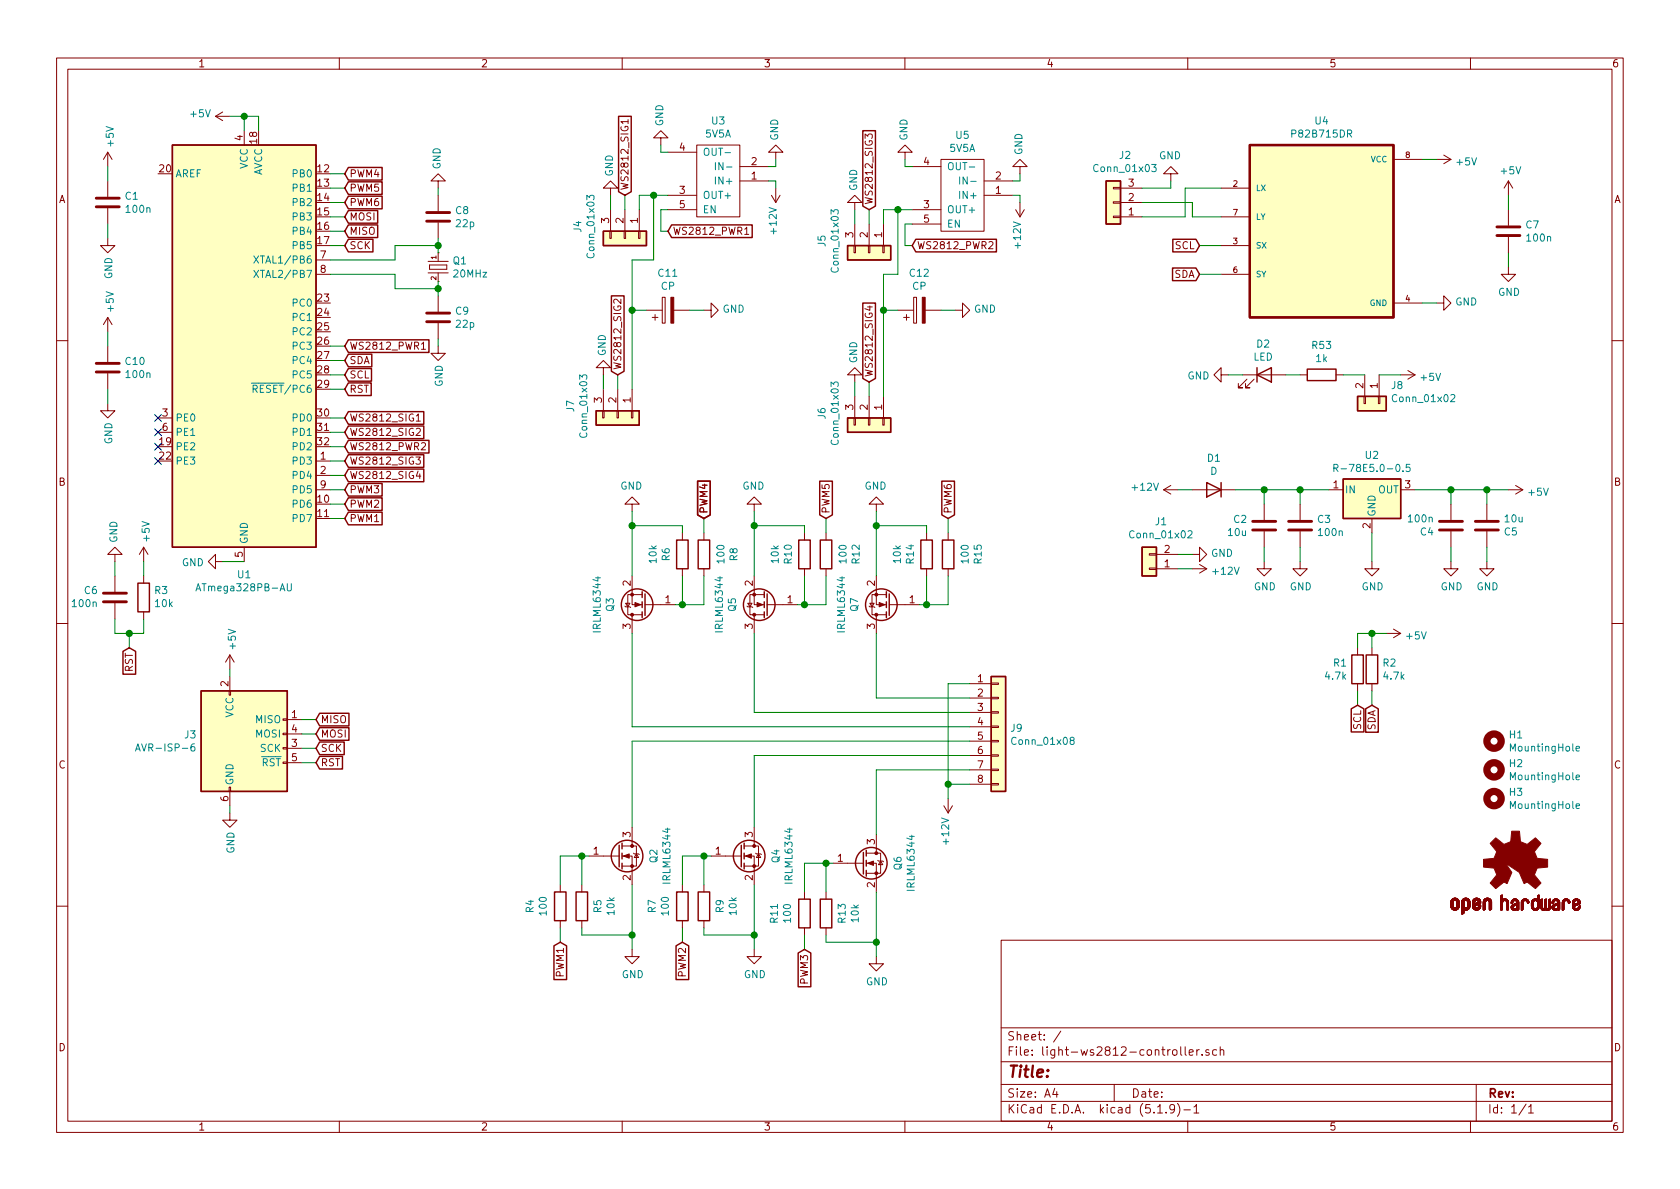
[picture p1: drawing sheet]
<svg xmlns="http://www.w3.org/2000/svg" width="297mm" height="210mm" viewBox="0 0 297 210" stroke-linecap="round" stroke-linejoin="round" font-family="sans-serif">
<defs><g id="words">
<text font-size="2.8" fill="#840000" x="178" y="190.5">Title:</text>
<g font-size="2.1" fill="#840000">
<text x="178" y="184">Sheet: /</text>
<text x="178" y="186.7">File: light-ws2812-controller.sch</text>
<text x="178" y="196.9">KiCad E.D.A. kicad (5.1.9)-1</text>
<text x="178" y="194.1">Size: A4</text>
<text x="200" y="194.1">Date:</text>
<text x="263" y="194.1">Rev:</text>
<text x="263" y="196.9">Id: 1/1</text>
</g>
<g font-size="1.8" fill="#840000">
<text x="35" y="11.9">1</text>
<text x="85" y="11.9">2</text>
<text x="135" y="11.9">3</text>
<text x="185" y="11.9">4</text>
<text x="235" y="11.9">5</text>
<text x="285" y="11.9">6</text>
<text x="42.9" y="24.9" transform="rotate(-90 42.9 24.9)">4</text>
<text x="45.5" y="25.3" transform="rotate(-90 45.5 25.3)">18</text>
<text x="120.2" y="26.7">4</text>
<text x="132.9" y="29.2">2</text>
<text x="163.3" y="29.2">4</text>
<text x="10.4" y="35.9">A</text>
<text x="28.2" y="30.5">20</text>
<text x="56.2" y="30.5">12</text>
<text x="56.2" y="33">13</text>
<text x="56.2" y="35.6">14</text>
<text x="61.7" y="31.4">PWM4</text>
<text x="61.7" y="33.9">PWM5</text>
<text x="111.1" y="33.8" transform="rotate(-90 111.1 33.8)">WS2812_SIG1</text>
<text x="120.2" y="34.3">3</text>
<text x="132.9" y="31.7">1</text>
<text x="176" y="34.3">1</text>
<text x="176" y="31.7">2</text>
<text x="199.5" y="35.6">2</text>
<text x="199.5" y="33">3</text>
<text x="285.4" y="35.9">A</text>
<text x="56.2" y="38.1">15</text>
<text x="56.2" y="40.6">16</text>
<text x="61.7" y="36.4">PWM6</text>
<text x="61.7" y="39">MOSI</text>
<text x="61.7" y="41.5">MISO</text>
<text x="107.7" y="39.5" transform="rotate(-90 107.7 39.5)">3</text>
<text x="110.2" y="39.5" transform="rotate(-90 110.2 39.5)">2</text>
<text x="112.8" y="39.5" transform="rotate(-90 112.8 39.5)">1</text>
<text x="118.9" y="41.5">WS2812_PWR1</text>
<text x="120.2" y="36.8">5</text>
<text x="154.3" y="36.3" transform="rotate(-90 154.3 36.3)">WS2812_SIG3</text>
<text x="163.3" y="36.8">3</text>
<text x="163.3" y="39.4">5</text>
<text x="199.5" y="38.1">1</text>
<text x="56.2" y="43.2">17</text>
<text x="56.7" y="45.7">7</text>
<text x="61.7" y="44.1">SCK</text>
<text x="150.9" y="42" transform="rotate(-90 150.9 42)">3</text>
<text x="153.4" y="42" transform="rotate(-90 153.4 42)">2</text>
<text x="156" y="42" transform="rotate(-90 156 42)">1</text>
<text x="162.1" y="44.1">WS2812_PWR2</text>
<text x="207.8" y="44.1">SCL</text>
<text x="56.2" y="53.3">23</text>
<text x="56.7" y="48.3">8</text>
<text x="207.6" y="49.1">SDA</text>
<text x="56.2" y="55.9">24</text>
<text x="56.2" y="58.4">25</text>
<text x="56.2" y="61">26</text>
<text x="56.2" y="63.5">27</text>
<text x="61.7" y="61.8">WS2812_PWR1</text>
<text x="61.7" y="64.4">SDA</text>
<text x="109.9" y="65.5" transform="rotate(-90 109.9 65.5)">WS2812_SIG2</text>
<text x="56.2" y="66">28</text>
<text x="56.2" y="68.6">29</text>
<text x="61.7" y="66.9">SCL</text>
<text x="61.7" y="69.5">RST</text>
<text x="106.4" y="71.2" transform="rotate(-90 106.4 71.2)">3</text>
<text x="109" y="71.2" transform="rotate(-90 109 71.2)">2</text>
<text x="111.5" y="71.2" transform="rotate(-90 111.5 71.2)">1</text>
<text x="154.3" y="66.8" transform="rotate(-90 154.3 66.8)">WS2812_SIG4</text>
<text x="241" y="68.7" transform="rotate(-90 241 68.7)">2</text>
<text x="243.6" y="68.7" transform="rotate(-90 243.6 68.7)">1</text>
<text x="28.7" y="73.7">3</text>
<text x="28.7" y="76.2">6</text>
<text x="56.2" y="73.7">30</text>
<text x="56.2" y="76.2">31</text>
<text x="61.7" y="77.1">WS2812_SIG2</text>
<text x="61.7" y="74.5">WS2812_SIG1</text>
<text x="150.9" y="72.5" transform="rotate(-90 150.9 72.5)">3</text>
<text x="153.4" y="72.5" transform="rotate(-90 153.4 72.5)">2</text>
<text x="156" y="72.5" transform="rotate(-90 156 72.5)">1</text>
<text x="28.2" y="78.7">19</text>
<text x="28.2" y="81.3">22</text>
<text x="56.2" y="78.7">32</text>
<text x="56.7" y="81.3">1</text>
<text x="56.7" y="83.8">2</text>
<text x="61.7" y="79.6">WS2812_PWR2</text>
<text x="61.7" y="82.2">WS2812_SIG3</text>
<text x="10.4" y="85.9">B</text>
<text x="56.2" y="88.9">10</text>
<text x="56.7" y="86.4">9</text>
<text x="61.7" y="89.8">PWM2</text>
<text x="61.7" y="84.7">WS2812_SIG4</text>
<text x="61.7" y="87.2">PWM3</text>
<text x="235.7" y="86.4">1</text>
<text x="248.4" y="86.4">3</text>
<text x="285.4" y="85.9">B</text>
<text x="56.2" y="91.4">11</text>
<text x="61.7" y="92.3">PWM1</text>
<text x="125.1" y="90.9" transform="rotate(-90 125.1 90.9)">PWM4</text>
<text x="146.7" y="90.9" transform="rotate(-90 146.7 90.9)">PWM5</text>
<text x="168.3" y="90.9" transform="rotate(-90 168.3 90.9)">PWM6</text>
<text x="242.3" y="93.4" transform="rotate(-90 242.3 93.4)">2</text>
<text x="42.9" y="98.5" transform="rotate(-90 42.9 98.5)">5</text>
<text x="205.9" y="100.3">1</text>
<text x="205.9" y="97.8">2</text>
<text x="111.5" y="103.6" transform="rotate(-90 111.5 103.6)">2</text>
<text x="117.6" y="106.7">1</text>
<text x="133.1" y="103.6" transform="rotate(-90 133.1 103.6)">2</text>
<text x="139.2" y="106.7">1</text>
<text x="154.7" y="103.6" transform="rotate(-90 154.7 103.6)">2</text>
<text x="160.8" y="106.7">1</text>
<text x="111.5" y="111.2" transform="rotate(-90 111.5 111.2)">3</text>
<text x="133.1" y="111.2" transform="rotate(-90 133.1 111.2)">3</text>
<text x="154.7" y="111.2" transform="rotate(-90 154.7 111.2)">3</text>
<text x="23.5" y="118.9" transform="rotate(-90 23.5 118.9)">RST</text>
<text x="40.4" y="121.4" transform="rotate(-90 40.4 121.4)">2</text>
<text x="172.9" y="120.6">1</text>
<text x="172.9" y="123.2">2</text>
<text x="172.9" y="125.7">3</text>
<text x="51.6" y="127">1</text>
<text x="51.6" y="129.5">4</text>
<text x="56.7" y="130.4">MOSI</text>
<text x="56.7" y="127.9">MISO</text>
<text x="172.9" y="128.3">4</text>
<text x="172.9" y="130.8">5</text>
<text x="240.7" y="129" transform="rotate(-90 240.7 129)">SCL</text>
<text x="243.2" y="129.2" transform="rotate(-90 243.2 129.2)">SDA</text>
<text x="10.4" y="135.9">C</text>
<text x="51.6" y="132.1">3</text>
<text x="51.6" y="134.6">5</text>
<text x="56.7" y="135.5">RST</text>
<text x="56.7" y="133">SCK</text>
<text x="172.9" y="133.3">6</text>
<text x="172.9" y="135.9">7</text>
<text x="285.4" y="135.9">C</text>
<text x="40.4" y="141.7" transform="rotate(-90 40.4 141.7)">6</text>
<text x="172.9" y="138.4">8</text>
<text x="111.5" y="148.1" transform="rotate(-90 111.5 148.1)">3</text>
<text x="133.1" y="148.1" transform="rotate(-90 133.1 148.1)">3</text>
<text x="154.7" y="149.3" transform="rotate(-90 154.7 149.3)">3</text>
<text x="104.9" y="151.1">1</text>
<text x="111.5" y="155.7" transform="rotate(-90 111.5 155.7)">2</text>
<text x="126.5" y="151.1">1</text>
<text x="133.1" y="155.7" transform="rotate(-90 133.1 155.7)">2</text>
<text x="148.1" y="152.4">1</text>
<text x="154.7" y="156.9" transform="rotate(-90 154.7 156.9)">2</text>
<text x="99.7" y="172.7" transform="rotate(-90 99.7 172.7)">PWM1</text>
<text x="121.3" y="172.7" transform="rotate(-90 121.3 172.7)">PWM2</text>
<text x="142.9" y="174" transform="rotate(-90 142.9 174)">PWM3</text>
<text x="10.4" y="185.9">D</text>
<text x="285.4" y="185.9">D</text>
<text x="35" y="199.9">1</text>
<text x="85" y="199.9">2</text>
<text x="135" y="199.9">3</text>
<text x="185" y="199.9">4</text>
<text x="235" y="199.9">5</text>
<text x="285" y="199.9">6</text>
</g>
<g font-size="1.8" fill="#008484">
<text x="33.8" y="20.7">+5V</text>
<text x="117.3" y="22.3" transform="rotate(-90 117.3 22.3)">GND</text>
<text x="125.9" y="22">U3</text>
<text x="232.6" y="22">U4</text>
<text x="20.1" y="25.8" transform="rotate(-90 20.1 25.8)">+5V</text>
<text x="43.8" y="29.9" transform="rotate(-90 43.8 29.9)">VCC</text>
<text x="77.9" y="30" transform="rotate(-90 77.9 30)">GND</text>
<text x="124.2" y="27.6">OUT-</text>
<text x="124.8" y="24.3">5V5A</text>
<text x="137.6" y="24.9" transform="rotate(-90 137.6 24.9)">GND</text>
<text x="160.5" y="24.9" transform="rotate(-90 160.5 24.9)">GND</text>
<text x="167.9" y="26.9">5V5A</text>
<text x="169.1" y="24.6">U5</text>
<text x="180.8" y="27.4" transform="rotate(-90 180.8 27.4)">GND</text>
<text x="198" y="28.1">J2</text>
<text x="204.9" y="28.2">GND</text>
<text x="228.7" y="24.3">P82B715DR</text>
<text x="257.7" y="29.3">+5V</text>
<text x="22.2" y="35.3">C1</text>
<text x="31" y="31.4">AREF</text>
<text x="46.4" y="31.2" transform="rotate(-90 46.4 31.2)">AVCC</text>
<text x="51.9" y="31.4">PB0</text>
<text x="51.9" y="33.9">PB1</text>
<text x="108.4" y="31.2" transform="rotate(-90 108.4 31.2)">GND</text>
<text x="124.2" y="35.2">OUT+</text>
<text x="127" y="32.6">IN+</text>
<text x="127.4" y="30.1">IN-</text>
<text x="151.6" y="33.8" transform="rotate(-90 151.6 33.8)">GND</text>
<text x="167.4" y="30.1">OUT-</text>
<text x="170.2" y="35.2">IN+</text>
<text x="170.6" y="32.6">IN-</text>
<text x="193.7" y="30.4">Conn_01x03</text>
<text x="265.5" y="30.8">+5V</text>
<text x="22.4" y="37.6">100n</text>
<text x="51.9" y="36.4">PB2</text>
<text x="51.9" y="39">PB3</text>
<text x="51.9" y="41.5">PB4</text>
<text x="80.6" y="37.9">C8</text>
<text x="80.7" y="40.2">22p</text>
<text x="102.8" y="41" transform="rotate(-90 102.8 41)">J4</text>
<text x="124.2" y="37.7">EN</text>
<text x="137.3" y="41.2" transform="rotate(-90 137.3 41.2)">+12V</text>
<text x="167.4" y="37.7">OUT+</text>
<text x="167.4" y="40.3">EN</text>
<text x="269.8" y="40.4">C7</text>
<text x="45.8" y="46.6">XTAL1/PB6</text>
<text x="51.9" y="44.1">PB5</text>
<text x="80.1" y="46.8">Q1</text>
<text x="105.1" y="45.3" transform="rotate(-90 105.1 45.3)">Conn_01x03</text>
<text x="146" y="43.6" transform="rotate(-90 146 43.6)">J5</text>
<text x="148.3" y="47.8" transform="rotate(-90 148.3 47.8)">Conn_01x03</text>
<text x="180.5" y="43.8" transform="rotate(-90 180.5 43.8)">+12V</text>
<text x="270.1" y="42.7">100n</text>
<text x="19.9" y="49.4" transform="rotate(-90 19.9 49.4)">GND</text>
<text x="45.8" y="49.1">XTAL2/PB7</text>
<text x="80.3" y="49.1">20MHz</text>
<text x="116.5" y="48.9">C11</text>
<text x="116.9" y="51.3">CP</text>
<text x="160.9" y="48.9">C12</text>
<text x="161.3" y="51.3">CP</text>
<text x="264.9" y="52.3">GND</text>
<text x="20.1" y="55" transform="rotate(-90 20.1 55)">+5V</text>
<text x="51.9" y="54.2">PC0</text>
<text x="51.9" y="56.8">PC1</text>
<text x="51.9" y="59.3">PC2</text>
<text x="80.6" y="55.6">C9</text>
<text x="80.7" y="58">22p</text>
<text x="127.8" y="55.3">GND</text>
<text x="172.2" y="55.3">GND</text>
<text x="257.3" y="54">GND</text>
<text x="22.3" y="64.5">C10</text>
<text x="51.9" y="61.8">PC3</text>
<text x="51.9" y="64.4">PC4</text>
<text x="107.1" y="63" transform="rotate(-90 107.1 63)">GND</text>
<text x="151.6" y="64.3" transform="rotate(-90 151.6 64.3)">GND</text>
<text x="221.6" y="63.8">LED</text>
<text x="222.2" y="61.5">D2</text>
<text x="232.1" y="61.7">R53</text>
<text x="232.7" y="64">1k</text>
<text x="22.4" y="66.8">100n</text>
<text x="45.5" y="69.5">RESET/PC6</text>
<text x="51.9" y="66.9">PC5</text>
<text x="78.3" y="68.4" transform="rotate(-90 78.3 68.4)">GND</text>
<text x="210" y="67.1">GND</text>
<text x="246.1" y="68.8">J8</text>
<text x="246.5" y="71.1">Conn_01x02</text>
<text x="251.3" y="67.4">+5V</text>
<text x="31" y="74.5">PE0</text>
<text x="31" y="77.1">PE1</text>
<text x="51.9" y="74.5">PD0</text>
<text x="51.9" y="77.1">PD1</text>
<text x="101.5" y="72.8" transform="rotate(-90 101.5 72.8)">J7</text>
<text x="103.8" y="77" transform="rotate(-90 103.8 77)">Conn_01x03</text>
<text x="146" y="74.1" transform="rotate(-90 146 74.1)">J6</text>
<text x="19.9" y="78.6" transform="rotate(-90 19.9 78.6)">GND</text>
<text x="31" y="79.6">PE2</text>
<text x="31" y="82.2">PE3</text>
<text x="51.9" y="82.2">PD3</text>
<text x="51.9" y="79.6">PD2</text>
<text x="148.3" y="78.3" transform="rotate(-90 148.3 78.3)">Conn_01x03</text>
<text x="213.5" y="81.7">D1</text>
<text x="214" y="84">D</text>
<text x="237.3" y="83.5">R-78E5.0-0.5</text>
<text x="241.5" y="81.1">U2</text>
<text x="51.9" y="89.8">PD6</text>
<text x="51.9" y="84.7">PD4</text>
<text x="51.9" y="87.2">PD5</text>
<text x="109.7" y="86.6">GND</text>
<text x="131.3" y="86.6">GND</text>
<text x="152.9" y="86.6">GND</text>
<text x="200.3" y="86.8">+12V</text>
<text x="237.7" y="87.2">IN</text>
<text x="243.7" y="87.2">OUT</text>
<text x="270.4" y="87.7">+5V</text>
<text x="26.5" y="95.7" transform="rotate(-90 26.5 95.7)">+5V</text>
<text x="51.9" y="92.3">PD7</text>
<text x="200.1" y="95.2">Conn_01x02</text>
<text x="204.3" y="92.9">J1</text>
<text x="217.2" y="94.8">10u</text>
<text x="218.2" y="92.5">C2</text>
<text x="233" y="92.5">C3</text>
<text x="233.2" y="94.8">100n</text>
<text x="243.2" y="91.4" transform="rotate(-90 243.2 91.4)">GND</text>
<text x="249.1" y="92.4">100n</text>
<text x="251.2" y="94.7">C4</text>
<text x="266" y="94.7">C5</text>
<text x="266.1" y="92.4">10u</text>
<text x="20.8" y="96" transform="rotate(-90 20.8 96)">GND</text>
<text x="32.2" y="100.1">GND</text>
<text x="43.8" y="96.3" transform="rotate(-90 43.8 96.3)">GND</text>
<text x="116.1" y="99.5" transform="rotate(-90 116.1 99.5)">10k</text>
<text x="118.4" y="99.2" transform="rotate(-90 118.4 99.2)">R6</text>
<text x="128.1" y="99.5" transform="rotate(-90 128.1 99.5)">100</text>
<text x="130.4" y="99.2" transform="rotate(-90 130.4 99.2)">R8</text>
<text x="137.7" y="99.5" transform="rotate(-90 137.7 99.5)">10k</text>
<text x="140" y="99.6" transform="rotate(-90 140 99.6)">R10</text>
<text x="149.7" y="99.5" transform="rotate(-90 149.7 99.5)">100</text>
<text x="152" y="99.6" transform="rotate(-90 152 99.6)">R12</text>
<text x="159.3" y="99.5" transform="rotate(-90 159.3 99.5)">10k</text>
<text x="161.6" y="99.6" transform="rotate(-90 161.6 99.6)">R14</text>
<text x="171.3" y="99.5" transform="rotate(-90 171.3 99.5)">100</text>
<text x="173.6" y="99.6" transform="rotate(-90 173.6 99.6)">R15</text>
<text x="214.1" y="98.5">GND</text>
<text x="214.6" y="101.6">+12V</text>
<text x="12.9" y="107.4">100n</text>
<text x="15" y="105">C6</text>
<text x="27.4" y="105">R3</text>
<text x="27.5" y="107.4">10k</text>
<text x="35.4" y="104.6">ATmega328PB-AU</text>
<text x="42.1" y="102.3">U1</text>
<text x="221.7" y="104.4">GND</text>
<text x="228" y="104.4">GND</text>
<text x="240.7" y="104.4">GND</text>
<text x="254.7" y="104.4">GND</text>
<text x="261.1" y="104.4">GND</text>
<text x="106.2" y="111.6" transform="rotate(-90 106.2 111.6)">IRLML6344</text>
<text x="108.5" y="108.1" transform="rotate(-90 108.5 108.1)">Q3</text>
<text x="127.8" y="111.6" transform="rotate(-90 127.8 111.6)">IRLML6344</text>
<text x="130.1" y="108.1" transform="rotate(-90 130.1 108.1)">Q5</text>
<text x="149.4" y="111.6" transform="rotate(-90 149.4 111.6)">IRLML6344</text>
<text x="151.7" y="108.1" transform="rotate(-90 151.7 108.1)">Q7</text>
<text x="248.8" y="113.1">+5V</text>
<text x="41.7" y="114.7" transform="rotate(-90 41.7 114.7)">+5V</text>
<text x="235.8" y="117.9">R1</text>
<text x="244.6" y="117.9">R2</text>
<text x="234.4" y="120.2">4.7k</text>
<text x="244.7" y="120.2">4.7k</text>
<text x="32.7" y="130.6">J3</text>
<text x="41.3" y="126.9" transform="rotate(-90 41.3 126.9)">VCC</text>
<text x="45.3" y="127.9">MISO</text>
<text x="45.3" y="130.4">MOSI</text>
<text x="178.8" y="129.4">J9</text>
<text x="179.2" y="131.7">Conn_01x08</text>
<text x="266.9" y="130.6">H1</text>
<text x="24.9" y="132.9">AVR-ISP-6</text>
<text x="46.1" y="133">SCK</text>
<text x="46.3" y="135.5">RST</text>
<text x="266.9" y="135.7">H2</text>
<text x="267.3" y="132.9">MountingHole</text>
<text x="267.3" y="138">MountingHole</text>
<text x="41.3" y="138.9" transform="rotate(-90 41.3 138.9)">GND</text>
<text x="266.9" y="140.7">H3</text>
<text x="267.3" y="143">MountingHole</text>
<text x="167.8" y="149.2" transform="rotate(-90 167.8 149.2)">+12V</text>
<text x="41.5" y="151" transform="rotate(-90 41.5 151)">GND</text>
<text x="116.2" y="152.5" transform="rotate(-90 116.2 152.5)">Q2</text>
<text x="137.8" y="152.5" transform="rotate(-90 137.8 152.5)">Q4</text>
<text x="159.4" y="153.8" transform="rotate(-90 159.4 153.8)">Q6</text>
<text x="94.4" y="161.4" transform="rotate(-90 94.4 161.4)">R4</text>
<text x="96.7" y="161.7" transform="rotate(-90 96.7 161.7)">100</text>
<text x="106.3" y="161.4" transform="rotate(-90 106.3 161.4)">R5</text>
<text x="108.7" y="161.7" transform="rotate(-90 108.7 161.7)">10k</text>
<text x="116" y="161.4" transform="rotate(-90 116 161.4)">R7</text>
<text x="118.3" y="161.7" transform="rotate(-90 118.3 161.7)">100</text>
<text x="118.5" y="156.1" transform="rotate(-90 118.5 156.1)">IRLML6344</text>
<text x="127.9" y="161.4" transform="rotate(-90 127.9 161.4)">R9</text>
<text x="130.3" y="161.7" transform="rotate(-90 130.3 161.7)">10k</text>
<text x="140.1" y="156.1" transform="rotate(-90 140.1 156.1)">IRLML6344</text>
<text x="161.7" y="157.3" transform="rotate(-90 161.7 157.3)">IRLML6344</text>
<text x="137.5" y="163.2" transform="rotate(-90 137.5 163.2)">R11</text>
<text x="139.9" y="163" transform="rotate(-90 139.9 163)">100</text>
<text x="149.5" y="163.2" transform="rotate(-90 149.5 163.2)">R13</text>
<text x="151.8" y="163" transform="rotate(-90 151.8 163)">10k</text>
<text x="109.9" y="173">GND</text>
<text x="131.5" y="173">GND</text>
<text x="153.1" y="174.2">GND</text>
</g>
<g font-size="1.4" fill="#008484">
<text x="242.4" y="28.7">VCC</text>
<text x="222" y="33.8">LX</text>
<text x="222" y="38.9">LY</text>
<text x="222" y="43.9">SX</text>
<text x="222" y="49">SY</text>
<text x="242.2" y="54.1">GND</text>
</g>
<g font-size="1.4" fill="#840000">
<text x="248.5" y="27.9">8</text>
<text x="218.1" y="33">2</text>
<text x="218.1" y="38.1">7</text>
<text x="218.1" y="43.2">3</text>
<text x="218.1" y="48.3">6</text>
<text x="248.5" y="53.3">4</text>
</g>
<g font-size="1.2" fill="#840000">
<text x="77.1" y="45.8" transform="rotate(-90 77.1 45.8)">1</text>
<text x="77.1" y="49.5" transform="rotate(-90 77.1 49.5)">2</text>
</g>
</g></defs>
<g fill="none" stroke="#840000" stroke-width=".18">
<path d="M10 10.3h277v189.9h-277zM12 12.2h273v186.1h-273zM39.4 19.8l-1.3 .8M60 10.3v1.9M110 10.3v1.9M160 10.3v1.9M210 10.3v1.9M260 10.3v1.9M19 26.9v2.6M19 32v2.8M19 36.8v2.8M19 26.9l-.7 1.3"/>
<path d="M19 26.9l.8 1.3M38.1 20.6l1.3 .7M38.1 20.6h2.5M43.2 23.1v2.5M77.5 32h1.2l-1.2-1.3-1.3 1.3h1.3v1.3M77.5 34.5v2.8M77.5 39.4v2.8M107.9 33.3h1.3l-1.3-1.3-1.2 1.3h1.2v1.2M107.9 37.1v3.8M110.5 37.1v3.8M111 21.5h-1.2l.3 .4M111 21.2v.7"/>
<path d="M113 37.1v3.8M116.8 24.4h1.3l-1.3-1.3-1.2 1.3h1.2v1.2M118.1 34.5h5.1M118.1 26.9h5.1M118.1 37.1h5.1M123.2 25.6h7.6v12.7h-7.6zM130.8 32h5.1M130.8 29.5h5.1M136.4 34.5l.8 1.3M137.2 26.9h1.2l-1.2-1.3-1.3 1.3h1.3v1.3M137.2 33.3v2.5M137.9 34.5l-.7 1.3"/>
<path d="M151.1 35.8h1.3l-1.3-1.3-1.2 1.3h1.2v1.3M151.1 39.6v3.8M153 24.5v-.8l.4 .4 .2-.4 .6 .1v.5l-.1 .2M153.7 39.6v3.8M156.2 39.6v3.8M160 26.9h1.3l-1.3-1.3-1.3 1.3h1.3v1.3M161.3 29.5h5.1M161.3 37.1h5.1M161.3 39.6h5.1M166.4 28.2h7.6v12.7h-7.6zM174 32h5.1M174 34.5h5.1"/>
<path d="M179.6 37.1l.7 1.2M180.3 29.5h1.3l-1.3-1.3-1.2 1.3h1.2v1.2M180.3 35.8v2.5M181.1 37.1l-.8 1.2M196.8 33.1h1.3v.3h-1.3zM196.8 38.2h1.3v.3h-1.3zM196.8 35.7h1.3v.2h-1.3zM198.1 33.3h3.8M198.1 38.3h3.8M198.1 35.8h3.8M207 30.7h1.3l-1.3-1.2-1.3 1.2h1.3v1.3M215.9 33.3h5.1"/>
<path d="M215.9 38.3h5.1M246.4 28.2h5.1M254 28.2h2.5M255.3 27.4l1.2 .8M256.5 28.2l-1.2 .8M266.7 32l-.8 1.3M266.7 32v2.5M266.7 37.1v2.8M266.7 32l.8 1.3M19 42.2v1.2h1.3l-1.3 1.3-1.2-1.3h1.2M19 56.1v2.6M19 56.1l-.7 1.3"/>
<path d="M19 56.1l.8 1.3M55.9 46h2.5M55.9 48.5h2.5M75.7 46.2h3.5M75.7 48.3h3.5M75.9 46.9h3.1v.7h-3.1zM77.5 44.7h.1M77.5 44.7v1.5M77.5 48.3v1.5M77.5 52.3v2.8M77.5 57.1v2.8M107.8 40.9h.3v1.3h-.3z"/>
<path d="M109.8 52.9v.8l-.7-.7-.2-.1-.4 .2 .1 .5M110.4 40.9h.2v1.3h-.2zM112.9 40.9h.3v1.3h-.3zM114.3 54.9h2.8M115.3 56.1h1M115.8 55.6v1M117.1 52.6h.5v4.5h-.5zM119.1 54.9h2.8M124.5 54.9h1.2v-1.3l1.3 1.3-1.3 1.2v-1.2M131.7 41.4h.7M151 43.4h.3v1.3h-.3zM153.4 54.3h.8"/>
<path d="M153.5 43.4h.3v1.3h-.3zM153.8 54.1v.8l-.9-.3M156.1 43.4h.2v1.3h-.2zM158.7 54.9h2.8M159.8 56.1h1M160.3 55.6v1M161.5 52.6h.6v4.5h-.6zM163.6 54.9h2.8M168.9 54.9h1.3v-1.3l1.2 1.3-1.2 1.2v-1.2M174.9 42.8l.4-.1 .3 .4-.1 .2-.7 .7h.8M215.9 48.5h5.1M215.9 43.4h5.1"/>
<path d="M246.4 53.6h5.1M254 53.6h1.3v-1.3l1.2 1.3-1.2 1.3v-1.3M266.7 47.2v1.3h1.3l-1.3 1.3-1.3-1.3h1.3M266.7 41.9v2.8M10 60.2h2M19 71.4v1.2h1.3l-1.3 1.3-1.2-1.3h1.2M19 61.2v2.8M19 66v2.8M27.9 73.9h2.6M27.9 76.4h2.6M73.6 75.9l.5-.2 .2 .4v.2l-.8 .7h.8M73.6 73.6l.4-.4v1.3"/>
<path d="M73.6 74.5h.7M74.5 78.4l.5-.1 .2 .3v.2l-.8 .7h.8M74.5 61.8h.7M77.5 61.2v1.3h1.2l-1.2 1.2-1.3-1.2h1.3M106.6 72.6h.2v1.3h-.2zM106.7 65h1.2l-1.2-1.3-1.3 1.3h1.3v1.3M106.7 68.8v3.8M109.1 72.6h.2v1.3h-.2zM109.2 68.8v3.8M111.6 72.6h.3v1.3h-.3zM111.8 68.8v3.8M151 73.9h.3v1.3h-.3z"/>
<path d="M151.1 66.3h1.3l-1.3-1.3-1.2 1.3h1.2v1.3M151.1 70.1v3.8M153.5 73.9h.3v1.3h-.3zM153.7 70.1v3.8M156.1 73.9h.2v1.3h-.2zM156.2 70.1v3.8M215.9 66.3v-1.3l-1.3 1.3 1.3 1.3v-1.3h1.3M219.7 66.3h7.6M220.5 67.1l-1.6 1.5h.8h-.8v-.8M221.7 67.1l-1.5 1.5h.8h-.8v-.8M229.9 66.3h1.2M236.2 66.3h1.3"/>
<path d="M241.2 70.1h.2v1.3h-.2zM241.3 66.3v3.8M243.7 70.1h.3v1.3h-.3zM243.8 66.3v3.8M247.6 66.3h2.6M248.9 65.5l1.3 .8M250.2 66.3l-1.3 .8M285 60.2h2M20.3 98h1.3l-1.3-1.2-1.3 1.2h1.3v1.3M25.4 96.8v2.5M25.4 96.8l-.8 1.2M25.4 96.8l.8 1.2"/>
<path d="M38.1 99.3v-1.3l-1.3 1.3 1.3 1.3v-1.3h1.3M43.2 96.8v2.5M55.9 81.5h2.5M55.9 84.1h2.5M55.9 86.6h2.5M73.5 80.8h.8l-.4 .5 .4 .1-.1 .6-.5 .1-.2-.1M73.9 83.3l-.3 .9h.8M74.2 83.8v.8M111.8 89.1h1.2l-1.2-1.2-1.3 1.2h1.3v1.3M120.6 94.2v1.3M124.5 94.2v1.3M133.3 89.1h1.3l-1.3-1.2-1.2 1.2h1.2v1.3"/>
<path d="M142.2 94.2v1.3M146 94.2v1.3M154.9 89.1h1.3l-1.3-1.2-1.2 1.2h1.2v1.3M163.8 94.2v1.3M167.6 94.2v1.3M203.2 97.9h1.3v.3h-1.3zM204.5 98h3.8M205.7 86.6h2.6M205.7 86.6l1.3 .8M207 85.8l-1.3 .8M210.8 98h1.3v-1.2l1.3 1.2-1.3 1.3v-1.3M210.8 86.6h7.6"/>
<path d="M212.1 99.8l1.3 .8M223.5 99.3v1.3h1.3l-1.3 1.2-1.3-1.2h1.3M223.5 89.1v2.8M223.5 94v2.8M229.9 99.3v1.3h1.2l-1.2 1.2-1.3-1.2h1.3M229.9 89.1v2.8M229.9 94v2.8M234.9 86.6h2.6M242.6 99.3v1.3h1.2l-1.2 1.2-1.3-1.2h1.3M242.6 91.7v2.5M247.6 86.6h2.6M256.5 99.3v1.3h1.3l-1.3 1.2-1.2-1.2h1.2"/>
<path d="M256.5 89.1v2.8M256.5 94v2.8M262.9 99.3v1.3h1.3l-1.3 1.2-1.3-1.2h1.3M262.9 89.1v2.8M262.9 94v2.8M266.7 86.6h2.5M268 85.8l1.2 .8M269.2 86.6l-1.2 .8M10 110.3h2M20.3 101.8v2.8M20.3 106.7v2.8M25.4 101.8v1.3"/>
<path d="M25.4 108.2v1.3M40.6 115.8v2.6M40.6 119.6v2.6M40.6 115.8l-.7 1.3M40.6 115.8l.8 1.3M110.5 107.2l.1 .1h.8l.1 .1M110.6 106.7h.8l-.4 .6zM111.8 101.8v5.1h1.7M111.8 108.7v3.3M113.5 105.2h-2.5v3.5h2.5M114 106.9h5.4M120.6 100.6v1.2"/>
<path d="M124.5 100.6v1.2M132.1 107.2l.1 .1h.8l.1 .1M132.2 106.7h.8l-.4 .6zM133.3 101.8v5.1h1.8M133.3 108.7v3.3M135.1 105.2h-2.5v3.5h2.5M135.6 106.9h5.4M142.2 100.6v1.2M146 100.6v1.2M153.7 107.2l.1 .1h.8l.1 .1M153.8 106.7h.8l-.4 .6zM154.9 101.8v5.1h1.8"/>
<path d="M154.9 108.7v3.3M156.7 105.2h-2.5v3.5h2.5M157.2 106.9h5.4M163.8 100.6v1.2M167.6 100.6v1.2M203.2 100.5h1.3v.2h-1.3zM204.5 100.6h3.8M210.8 100.6h2.6M213.4 100.6l-1.3 .7M240 114.5v1.3M242.6 114.5v1.3M245.1 112h2.5"/>
<path d="M246.4 111.2l1.2 .8M247.6 112l-1.2 .8M285 110.3h2M40.5 139.2h.3v.7h-.3zM40.5 122.2h.3v.7h-.3zM40.6 139.9v2.6M50 134.7h.8v.3h-.8zM50 132.2h.8v.3h-.8zM50 129.7h.8v.2h-.8zM50 127.1h.8v.3h-.8zM50.8 127.2h2.5M50.8 132.3h2.5"/>
<path d="M50.8 129.8h2.5M50.8 134.9h2.5M171.4 120.9h3.9M171.4 123.4h3.9M171.4 126h3.9M171.4 128.5h3.9M171.4 131.1h3.9M171.4 133.6h3.9M171.4 136.1h3.9M171.4 138.7h3.9M175.3 133.5h1.2v.2h-1.2zM175.3 136h1.2v.3h-1.2z"/>
<path d="M175.3 138.6h1.2v.2h-1.2zM175.3 130.9h1.2v.3h-1.2zM175.3 125.9h1.2v.2h-1.2zM175.3 123.3h1.2v.3h-1.2zM175.3 120.8h1.2v.2h-1.2zM175.3 128.4h1.2v.2h-1.2zM240 120.9v1.3M242.6 120.9v1.3M40.6 143.8v1.2h1.3l-1.3 1.3-1.2-1.3h1.2M99.1 156.5v1.2M102.9 156.5v1.2M104.1 151.4h5.4"/>
<path d="M110 151.4h1.8v5.1M110 149.6h2.5v3.6h-2.5M111.8 146.3v3.3M112 150.9l.1 .1h.8l.1 .1M112.5 151l.4 .6h-.8zM120.6 156.5v1.2M124.5 156.5v1.2M125.7 151.4h5.4M131.6 151.4h1.7v5.1M131.6 149.6h2.5v3.6h-2.5M133.3 146.3v3.3M133.6 150.9l.1 .1h.8l.1 .1"/>
<path d="M134.1 151l.4 .6h-.8zM142.2 157.7v1.3M146 157.7v1.3M147.3 152.6h5.4M153.2 152.6h1.7v5.1M153.2 150.9h2.5v3.5h-2.5M154.9 147.6v3.3M155.2 152.1l.1 .2h.8l.1 .1M155.7 152.3l.4 .6h-.8zM166.9 142.5l.7 1.3M167.6 141.2v2.6M168.4 142.5l-.8 1.3"/>
<path d="M10 160.2h2M99.1 162.8v1.3M102.9 162.8v1.3M111.8 167.9v1.3h1.2l-1.2 1.2-1.3-1.2h1.3M120.6 162.8v1.3M124.5 162.8v1.3M133.3 167.9v1.3h1.3l-1.3 1.2-1.2-1.2h1.2M142.2 164.1v1.2M146 164.1v1.2M154.9 169.2v1.2h1.3l-1.3 1.3-1.2-1.3h1.2M177 166.3h108v32h-108zM285 160.2h2"/>
<path d="M60 198.3v1.9M110 198.3v1.9M160 198.3v1.9M177 194.8h108M177 191.8h108M177 187.8h108M177 181.8h108M186.5 192.5l-.4 1h1M186.8 193v1M187.6 182.3l-1.3 2M197 191.8v3M204.7 196.8h.8"/>
<path d="M206.2 196.7v.1M207.4 185.7l.2-.1 .5 .1v.8l-.3 .1-.4-.1zM207.7 196l-.1 .1a.48 .48 0 0 1-.6 .1l-.2-.2 .2-.6a.48 .48 0 0 1 .6 .1 1.27 1.27 0 0 1-.2 1.2l-.4 .1M208.2 195.1a1.71 1.71 0 0 1 0 2.3M208.8 185.1v1.3l.2 .2M209.3 196.3h1.2M209.5 185.1v1.3l.3 .2M210 198.3v1.9M210.3 186.1l.7-.1-.1-.3-.4-.1-.2 .2v.7h.6M211.1 195.8l.4-.5v1.5M211.1 196.8h.9M211.6 185.6v1"/>
<path d="M212 185.6l-.4 .3M212.5 186.5v.1M213.7 185.7l-.3-.1-.2 .2 .1 .2 .4 .2v.3h-.5M215.1 185.7l-.4-.1-.3 .3 .1 .6 .2 .1 .4-.1M215.7 185.7l.3-.1 .3 .1 .1 .9M215.7 185.1v1.5M260 198.3v1.9M261 191.8v6.5M269.8 195.2l-1.2 2M270.3 195.8l.4-.5v1.5M270.3 196.8h.8"/>
</g>
<g fill="none" stroke="#840000" stroke-width=".51">
<path d="M17 36.6h4.1M17 35h4.1M75.4 39.1h4.1M75.4 37.6h4.1M75.4 56.9h4.1M75.4 55.4h4.1M264.7 41.7h4M264.7 40.1h4M17 65.8h4.1M17 64.3h4.1M221.5 93.7h4.1M221.5 92.2h4.1"/>
<path d="M227.8 93.7h4.1M227.8 92.2h4.1M254.5 93.7h4.1M254.5 92.2h4.1M260.9 93.7h4M260.9 92.2h4M18.3 104.9h4.1M18.3 106.4h4.1"/>
</g>
<g fill="#ffffc2" stroke="#ffffc2" stroke-width=".18">
<path d="M106.7 40.9h7.6v2.5h-7.6z"/>
<path d="M105.4 72.6h7.6v2.6h-7.6z"/>
<path d="M149.9 43.4h7.6v2.6h-7.6z"/>
<path d="M240 70.1h5.1v2.5h-5.1z"/>
<path d="M30.5 25.6h25.4v71.2h-25.4z"/>
<path d="M35.6 122.2h15.2v17.7h-15.2z"/>
<path d="M149.9 73.9h7.6v2.5h-7.6z"/>
<path d="M175.3 119.6h2.5v20.3h-2.5z"/>
<path d="M221 25.6h25.4v30.5h-25.4z"/>
<path d="M195.6 32h2.5v7.6h-2.5z"/>
<path d="M237.5 84.7h10.1v7h-10.1z"/>
<path d="M201.9 96.8h2.6v5h-2.6z"/>
</g>
<g fill="none" stroke="#840000" stroke-width=".25">
<path d="M30.5 25.6h25.4v71.2h-25.4zM61.6 34.7h6v2.2h-6l-.6-1.1zM61.6 29.6h6v2.2h-6l-.6-1.1zM61.6 32.2h6v2.2h-6l-.6-1.1zM61.6 37.2h5.2v2.3h-5.2l-.6-1.2zM61.6 39.8h5.2v2.2h-5.2l-.6-1.1zM109.4 20.6h2.2v13.3l-1.1 .6-1.1-.6zM118.7 39.8h14.3v2.2h-14.3l-.6-1.1zM152.6 23.1h2.2v13.3l-1.1 .7-1.1-.7zM195.6 32h2.5v7.6h-2.5zM61.6 42.3h4.3v2.2h-4.3l-.6-1.1zM106.7 40.9h7.6v2.5h-7.6z"/>
<path d="M108.1 52.3h2.2v13.4l-1.1 .6-1.1-.6zM149.9 43.4h7.6v2.6h-7.6zM152.6 53.6h2.2v13.3l-1.1 .7-1.1-.7zM161.9 42.3h14.3v2.2h-14.3l-.6-1.1zM207.3 47.4h4.2l.6 1.1-.6 1.1h-4.2zM207.4 42.3h4.1l.6 1.1-.6 1.1h-4.1zM61.6 75.3h13.3v2.3h-13.3l-.6-1.2zM61.6 77.9h14.2v2.2h-14.2l-.6-1.1zM61.6 60.1h14.2v2.2h-14.2l-.6-1.1zM61.6 72.8h13.3v2.2h-13.3l-.6-1.1zM61.6 62.6h4.1v2.3h-4.1l-.6-1.2zM61.6 65.2h4.1v2.2h-4.1l-.6-1.1z"/>
<path d="M61.6 67.7h4v2.2h-4l-.6-1.1zM105.4 72.6h7.6v2.6h-7.6zM149.9 73.9h7.6v2.5h-7.6zM222.2 66.3l2.6-1.3v2.6zM222.2 65v2.6M231.1 65.3h5.1v2h-5.1zM240 70.1h5.1v2.5h-5.1zM61.6 90.6h6v2.2h-6l-.6-1.1zM61.6 88h6v2.3h-6l-.6-1.2zM61.6 83h13.3v2.2h-13.3l-.6-1.1zM61.6 85.5h6v2.2h-6l-.6-1.1zM61.6 80.4h13.3v2.2h-13.3l-.6-1.1z"/>
<path d="M119.6 95.5h2.1v5.1h-2.1zM123.3 85.1h2.3v6l-1.1 .6-1.2-.6zM123.4 95.5h2.1v5.1h-2.1zM141.2 95.5h2.1v5.1h-2.1zM144.9 85.1h2.3v6l-1.2 .6-1.1-.6zM145 95.5h2.1v5.1h-2.1zM162.8 95.5h2v5.1h-2zM166.5 85.1h2.3v6l-1.2 .6-1.1-.6zM166.6 95.5h2.1v5.1h-2.1zM201.9 96.8h2.6v5h-2.6zM213.4 85.3l2.5 1.3-2.5 1.3zM215.9 85.3v2.6"/>
<path d="M237.5 84.7h10.1v7h-10.1zM21.7 115.2l1.2-.7 1.1 .7v4h-2.3zM24.4 103.1h2v5.1h-2zM113.5 104.6v1.1M113.5 106.4v1M113.5 108.2v1M114 105v3.8M135.1 104.6v1.1M135.1 106.4v1M135.1 108.2v1M135.6 105v3.8M156.7 104.6v1.1"/>
<path d="M156.7 106.4v1M156.7 108.2v1M157.2 105v3.8M175.3 119.6h2.5v20.3h-2.5zM239 115.8h2v5.1h-2zM241.6 115.8h2v5.1h-2zM35.6 122.2h15.2v17.7h-15.2zM56.5 133.8h4.1v2.2h-4.1l-.6-1.1zM56.5 131.2h4.4v2.2h-4.4l-.6-1.1zM56.5 128.7h5.2v2.2h-5.2l-.6-1.1zM56.5 126.1h5.2v2.3h-5.2l-.6-1.2zM238.9 125.3l1.1-.6 1.1 .6v4.1h-2.2z"/>
<path d="M241.5 125.3l1.1-.6 1.1 .6v4.2h-2.2zM98 157.7h2.1v5.1h-2.1zM101.9 157.7h2v5.1h-2zM109.5 149.5v3.8M110 149.1v1M110 150.9v1M110 152.6v1.1M119.6 157.7h2.1v5.1h-2.1zM123.4 157.7h2.1v5.1h-2.1zM131.1 149.5v3.8M131.6 149.1v1M131.6 150.9v1"/>
<path d="M131.6 152.6v1.1M141.2 159h2.1v5.1h-2.1zM145 159h2.1v5.1h-2.1zM152.7 150.7v3.9M153.2 150.4v1M153.2 152.1v1.1M153.2 153.9v1M97.9 167.3l1.2-.7 1.1 .7v5.9h-2.3zM119.5 167.3l1.1-.7 1.2 .7v5.9h-2.3zM141.1 168.5l1.1-.6 1.2 .6v6h-2.3z"/>
<circle cx="112.6" cy="106.9" r="2.79"/>
<circle cx="134.2" cy="106.9" r="2.79"/>
<circle cx="155.8" cy="106.9" r="2.79"/>
<circle cx="110.9" cy="151.4" r="2.79"/>
<circle cx="132.5" cy="151.4" r="2.79"/>
<circle cx="154.1" cy="152.6" r="2.79"/>
</g>
<g fill="none" stroke="#008484" stroke-width=".18">
<path d="M103.8 35.3v-.8l.4 .4 .2-.3h.6v.5l-.1 .2M126.5 28.7v1.3M126.5 31.3v1.3M128.2 27h1M146.9 37.9v-.8l.5 .4 .1-.4 .7 .1v.5l-.1 .2M169.7 31.3v1.3M169.7 33.8v1.3M171.4 29.5h.9M203.6 29.1h.8l-.4 .5 .4 .1-.1 .6h-.5l-.2-.1M44.9 45.3l.8 1.2M44.9 47.8l.8 1.3M45.7 45.3l-.8 1.2"/>
<path d="M45.7 47.8l-.8 1.3M44.4 67.8h1.3M44.8 68.8l.6-.1 .1-.2-.1-.3-.2-.1h-.4v1.3M45.1 68.8l.4 .6M102.5 67.1v-.8l.5 .4 .1-.4 .6 .1 .1 .5-.2 .2M146.9 68.3v-.7l.5 .4 .1-.4 .7 .1v.4l-.1 .2M256.5 69.9l.5-.1 .2 .3v.2l-.8 .7h.8M210.1 94l.4-.2 .3 .4-.1 .2-.7 .7h.8M235.8 82.8l.6-.1 .2-.2-.1-.3-.2-.1h-.5v1.3M236.1 82.8l.5 .6M249.3 82.1h-.6l-.1 .6 .2-.1 .5 .1v.6l-.2 .1-.5-.1M34.6 104.5l.5-1.3 .4 1.3"/>
<path d="M34.8 104.1h.6M50.8 103.2v1.1l.2 .2h.3l.2-.2v-1.1M24 132.8l.4-1.3 .4 1.3M24.1 132.5h.6M34.4 131.5l-.4 .1a.87 .87 0 0 0 0 1.2l.4-.1v-.5l-.4-.2-.2 .3M189.4 130.9l-.1-.1v-.3l.1-.1h.4l.1 .4-.6 .2-.1 .2v.2l.2 .2h.4l.1-.2v-.4l-.2-.1M278.7 132.4l.6-.1-.1-.3h-.3l-.2 .2v.6h.5M278.7 137.5l.6-.1-.1-.3h-.3l-.2 .1v.6h.5M278.7 142.5l.6-.1-.1-.2-.3-.1-.2 .2v.6h.5"/>
</g>
<g fill="#840000" stroke="#840000" stroke-width=".18">
<path d="M131.8 151.4l1-.4v.8z"/>
<path d="M112.3 106.5l1 .4-1 .4z"/>
<path d="M110.2 151.4l1.1-.4v.8z"/>
<path d="M153.4 152.6l1-.3v.7z"/>
<path d="M118.6 52.6h.5v4.5h-.5z"/>
<path d="M163.1 52.6h.5v4.5h-.5z"/>
<path d="M155.4 106.5l1.1 .4-1.1 .4z"/>
<path d="M133.9 106.5l1 .4-1 .4z"/>
<path d="M258.5 161.6h.1z"/>
<path d="M258.4 161.6h.2z"/>
<path d="M258.4 161.6h.3z"/>
<path d="M258.4 161.5l.4 .1z"/>
<path d="M258.4 161.5h.4z"/>
<path d="M258.4 161.4l.4 .1z"/>
<path d="M258.4 161.4h.4z"/>
<path d="M258.4 161.3l.4 .1z"/>
<path d="M258.4 161.3h.4z"/>
<path d="M258.4 161.2l.4 .1z"/>
<path d="M258.4 161.2h.4z"/>
<path d="M258.4 161.1l.4 .1z"/>
<path d="M258.4 161.1h.4z"/>
<path d="M258.4 161l.4 .1z"/>
<path d="M258.4 161h.4z"/>
<path d="M267.6 161h.4z"/>
<path d="M271.2 161h.5z"/>
<path d="M272.7 161h.4z"/>
<path d="M273.5 161h.3z"/>
<path d="M274.8 161h.4z"/>
<path d="M278.5 161h.4z"/>
<path d="M257.1 161h.3z"/>
<path d="M259.1 161h.2z"/>
<path d="M261 161h.2z"/>
<path d="M273.4 161h.4z"/>
<path d="M274.8 161h.5z"/>
<path d="M278.5 161h.5z"/>
<path d="M257.1 160.9l.3 .1z"/>
<path d="M258.4 160.9l.4 .1z"/>
<path d="M259 160.9l.3 .1z"/>
<path d="M260.9 160.9l.3 .1z"/>
<path d="M265.4 160.9l.1 .1z"/>
<path d="M266.5 160.9l.1 .1z"/>
<path d="M267.6 160.9l.4 .1z"/>
<path d="M268.2 160.9l.2 .1z"/>
<path d="M269 160.9l.1 .1z"/>
<path d="M271.2 160.9l.5 .1z"/>
<path d="M272.7 160.9l.5 .1z"/>
<path d="M273.4 160.9l.4 .1z"/>
<path d="M274.8 160.9l.5 .1z"/>
<path d="M275.5 160.9l.1 .1z"/>
<path d="M276.2 160.9l.2 .1z"/>
<path d="M278.5 160.9l.5 .1z"/>
<path d="M257.1 160.9h.3z"/>
<path d="M258.4 160.9h.4z"/>
<path d="M259 160.9h.3z"/>
<path d="M260.9 160.9h.3z"/>
<path d="M265.4 160.9h.1z"/>
<path d="M266.5 160.9h.1z"/>
<path d="M267.5 160.9h.5z"/>
<path d="M268.2 160.9h.2z"/>
<path d="M269 160.9h.1z"/>
<path d="M271.2 160.9h.6z"/>
<path d="M272.7 160.9h.5z"/>
<path d="M273.4 160.9h.5z"/>
<path d="M274.8 160.9h.5z"/>
<path d="M275.5 160.9h.1z"/>
<path d="M276.2 160.9h.2z"/>
<path d="M278.4 160.9h.6z"/>
<path d="M257 160.9h.5z"/>
<path d="M258.4 160.9h.5z"/>
<path d="M259 160.9h.4z"/>
<path d="M260.9 160.9h.4z"/>
<path d="M263.4 160.9h.1z"/>
<path d="M274.7 160.9h.6z"/>
<path d="M258.9 160.9h.5z"/>
<path d="M260.8 160.9h.5z"/>
<path d="M262.3 160.9h.1z"/>
<path d="M263.3 160.9h.2z"/>
<path d="M265.4 160.9h.2z"/>
<path d="M269 160.9h.2z"/>
<path d="M271.1 160.9h.7z"/>
<path d="M272.6 160.9h.6z"/>
<path d="M275.5 160.9h.2z"/>
<path d="M256.9 160.9h.7z"/>
<path d="M258.4 160.9h1.1z"/>
<path d="M260.8 160.9h.6z"/>
<path d="M262.3 160.9h.2z"/>
<path d="M263.3 160.9h.3z"/>
<path d="M266.5 160.9h.2z"/>
<path d="M267.5 160.9h.6z"/>
<path d="M268.2 160.9h.3z"/>
<path d="M272.6 160.9h.7z"/>
<path d="M273.3 160.9h.6z"/>
<path d="M276.2 160.9h.3z"/>
<path d="M278.4 160.9h.7z"/>
<path d="M260.7 160.9h.7z"/>
<path d="M267.4 160.9h.7z"/>
<path d="M271.1 160.9h.8z"/>
<path d="M272.6 160.9h1.3z"/>
<path d="M278.3 160.9h.8z"/>
<path d="M272.6 160.9h1.4z"/>
<path d="M262.3 160.9h.3z"/>
<path d="M265.4 160.9h.3z"/>
<path d="M274.6 160.9h.7z"/>
<path d="M256.9 160.8l.7 .1z"/>
<path d="M258.4 160.8l1.2 .1z"/>
<path d="M260.7 160.8l.8 .1z"/>
<path d="M262.3 160.8l.3 .1z"/>
<path d="M263.3 160.8l.4 .1z"/>
<path d="M265.4 160.8l.3 .1z"/>
<path d="M266.5 160.8l.2 .1z"/>
<path d="M267.4 160.8l.7 .1z"/>
<path d="M268.2 160.8l.3 .1z"/>
<path d="M269 160.8l.3 .1z"/>
<path d="M271 160.8l.9 .1z"/>
<path d="M272.6 160.8l1.4 .1z"/>
<path d="M274.6 160.8l.7 .1z"/>
<path d="M275.5 160.8l.2 .1z"/>
<path d="M276.2 160.8l.3 .1z"/>
<path d="M278.3 160.8l.8 .1z"/>
<path d="M256.8 160.8h.9z"/>
<path d="M258.4 160.8h1.2z"/>
<path d="M260.7 160.8h.8z"/>
<path d="M262.3 160.8h.3z"/>
<path d="M263.3 160.8h.4z"/>
<path d="M265.4 160.8h.3z"/>
<path d="M266.5 160.8h.2z"/>
<path d="M267.4 160.8h.6z"/>
<path d="M268.2 160.8h.3z"/>
<path d="M269 160.8h.3z"/>
<path d="M271 160.8h.9z"/>
<path d="M272.6 160.8h1.4z"/>
<path d="M274.6 160.8h.7z"/>
<path d="M275.5 160.8h.3z"/>
<path d="M276.2 160.8h.3z"/>
<path d="M278.3 160.8h.8z"/>
<path d="M267.3 160.8h.7z"/>
<path d="M272.5 160.8h1.5z"/>
<path d="M278.3 160.8h.9z"/>
<path d="M260.6 160.8h.9z"/>
<path d="M271 160.8h1z"/>
<path d="M274.5 160.8h.8z"/>
<path d="M278.2 160.8h1z"/>
<path d="M258.4 160.8h1.3z"/>
<path d="M256.7 160.8h1.1z"/>
<path d="M260.6 160.8h1z"/>
<path d="M270.9 160.8h1.1z"/>
<path d="M256.7 160.7l1.1 .1z"/>
<path d="M258.4 160.7l1.3 .1z"/>
<path d="M260.6 160.7l1 .1z"/>
<path d="M262.3 160.7l.3 .1z"/>
<path d="M263.3 160.7l.4 .1z"/>
<path d="M265.4 160.7l.3 .1z"/>
<path d="M266.5 160.7l.2 .1z"/>
<path d="M267.3 160.7l.7 .1z"/>
<path d="M268.2 160.7l.3 .1z"/>
<path d="M269 160.7l.3 .1z"/>
<path d="M270.9 160.7l1.1 .1z"/>
<path d="M272.5 160.7l1.5 .1z"/>
<path d="M274.5 160.7l.8 .1z"/>
<path d="M275.5 160.7l.3 .1z"/>
<path d="M276.2 160.7l.3 .1z"/>
<path d="M278.2 160.7l1 .1z"/>
<path d="M256.7 160.7h1.1z"/>
<path d="M258.4 160.7h1.3z"/>
<path d="M260.6 160.7h1z"/>
<path d="M262.3 160.7h.3z"/>
<path d="M263.3 160.7h.4z"/>
<path d="M265.4 160.7h.3z"/>
<path d="M266.5 160.7h.2z"/>
<path d="M267.3 160.7h.7z"/>
<path d="M268.2 160.7h.3z"/>
<path d="M269 160.7h.3z"/>
<path d="M270.9 160.7h1.1z"/>
<path d="M272.5 160.7h1.6z"/>
<path d="M274.5 160.7h.8z"/>
<path d="M275.5 160.7h.3z"/>
<path d="M276.2 160.7h.3z"/>
<path d="M278.2 160.7h1z"/>
<path d="M260.5 160.7h1.1z"/>
<path d="M278.2 160.7h1.1z"/>
<path d="M267.2 160.7h.8z"/>
<path d="M267.2 160.7h.5z"/>
<path d="M267.8 160.7h.2z"/>
<path d="M270.9 160.7h.5z"/>
<path d="M271.5 160.7h.5z"/>
<path d="M274.5 160.7h.7z"/>
<path d="M278.2 160.7h.5z"/>
<path d="M278.8 160.7h.5z"/>
<path d="M271.6 160.7h.5z"/>
<path d="M272.5 160.7h.4z"/>
<path d="M273 160.7h.6z"/>
<path d="M273.7 160.7h.4z"/>
<path d="M274.5 160.7h.4z"/>
<path d="M275.1 160.7h.1z"/>
<path d="M278.1 160.7h.5z"/>
<path d="M256.7 160.6l1.1 .1z"/>
<path d="M258.4 160.6l1.4 .1z"/>
<path d="M260.5 160.6l1.1 .1z"/>
<path d="M262.3 160.6l.3 .1z"/>
<path d="M263.3 160.6l.4 .1z"/>
<path d="M265.4 160.6l.3 .1z"/>
<path d="M266.5 160.6l.2 .1z"/>
<path d="M267.2 160.6l.4 .1z"/>
<path d="M268.2 160.6l.3 .1z"/>
<path d="M269 160.6l.3 .1z"/>
<path d="M270.9 160.6l.4 .1z"/>
<path d="M271.6 160.6l.5 .1z"/>
<path d="M272.5 160.6l.3 .1z"/>
<path d="M273 160.6l.5 .1z"/>
<path d="M273.7 160.6l.4 .1z"/>
<path d="M274.4 160.6l.5 .1z"/>
<path d="M275.5 160.6l.3 .1z"/>
<path d="M276.2 160.6l.3 .1z"/>
<path d="M278.1 160.6l.5 .1z"/>
<path d="M278.9 160.6l.4 .1z"/>
<path d="M256.6 160.6h1.3z"/>
<path d="M258.4 160.6h1.4z"/>
<path d="M260.5 160.6h1.2z"/>
<path d="M262.3 160.6h.3z"/>
<path d="M263.3 160.6h.4z"/>
<path d="M265.4 160.6h.3z"/>
<path d="M266.5 160.6h.2z"/>
<path d="M267.2 160.6h.4z"/>
<path d="M268.2 160.6h.3z"/>
<path d="M269 160.6h.3z"/>
<path d="M270.9 160.6h.4z"/>
<path d="M271.7 160.6h.4z"/>
<path d="M272.5 160.6h.3z"/>
<path d="M273 160.6h.5z"/>
<path d="M273.7 160.6h.4z"/>
<path d="M274.4 160.6h.4z"/>
<path d="M275.5 160.6h.3z"/>
<path d="M276.2 160.6h.3z"/>
<path d="M278.1 160.6h.4z"/>
<path d="M278.9 160.6h.4z"/>
<path d="M273.8 160.6h.3z"/>
<path d="M270.9 160.6h.3z"/>
<path d="M272.4 160.6h.4z"/>
<path d="M273.1 160.6h.4z"/>
<path d="M270.8 160.6h.4z"/>
<path d="M279 160.6h.3z"/>
<path d="M267.2 160.6h.3z"/>
<path d="M260.4 160.6h1.3z"/>
<path d="M271.8 160.6h.3z"/>
<path d="M278.1 160.6h.3z"/>
<path d="M256.6 160.5l.6 .1z"/>
<path d="M257.3 160.5l.6 .1z"/>
<path d="M258.4 160.5l.7 .1z"/>
<path d="M259.2 160.5l.6 .1z"/>
<path d="M260.4 160.5l.6 .1z"/>
<path d="M261.2 160.5l.5 .1z"/>
<path d="M262.3 160.5l.3 .1z"/>
<path d="M263.3 160.5l.4 .1z"/>
<path d="M265.4 160.5l.3 .1z"/>
<path d="M266.5 160.5l.2 .1z"/>
<path d="M267.2 160.5l.3 .1z"/>
<path d="M268.2 160.5l.3 .1z"/>
<path d="M269 160.5l.3 .1z"/>
<path d="M270.8 160.5l.4 .1z"/>
<path d="M271.8 160.5l.3 .1z"/>
<path d="M272.4 160.5l.4 .1z"/>
<path d="M273.1 160.5l.4 .1z"/>
<path d="M273.8 160.5l.3 .1z"/>
<path d="M274.4 160.5l.4 .1z"/>
<path d="M275.5 160.5l.3 .1z"/>
<path d="M276.2 160.5l.3 .1z"/>
<path d="M278.1 160.5l.3 .1z"/>
<path d="M279 160.5l.3 .1z"/>
<path d="M256.6 160.5h.5z"/>
<path d="M257.4 160.5h.5z"/>
<path d="M258.4 160.5h.7z"/>
<path d="M259.3 160.5h.5z"/>
<path d="M260.4 160.5h.6z"/>
<path d="M261.2 160.5h.5z"/>
<path d="M262.3 160.5h.3z"/>
<path d="M263.3 160.5h.4z"/>
<path d="M265.4 160.5h.3z"/>
<path d="M266.5 160.5h.2z"/>
<path d="M267.2 160.5h.3z"/>
<path d="M268.2 160.5h.3z"/>
<path d="M269 160.5h.3z"/>
<path d="M270.8 160.5h.4z"/>
<path d="M271.8 160.5h.3z"/>
<path d="M272.4 160.5h.3z"/>
<path d="M273.1 160.5h.4z"/>
<path d="M273.8 160.5h.3z"/>
<path d="M274.4 160.5h.3z"/>
<path d="M275.5 160.5h.3z"/>
<path d="M276.2 160.5h.3z"/>
<path d="M278.1 160.5h.3z"/>
<path d="M279 160.5h.3z"/>
<path d="M258.4 160.5h.6z"/>
<path d="M279 160.5h.4z"/>
<path d="M260.4 160.5h.5z"/>
<path d="M270.8 160.5h.3z"/>
<path d="M273.1 160.5h.3z"/>
<path d="M259.4 160.5h.4z"/>
<path d="M261.3 160.5h.4z"/>
<path d="M256.6 160.5h.4z"/>
<path d="M257.5 160.5h.4z"/>
<path d="M261.3 160.5h.5z"/>
<path d="M279.1 160.5h.3z"/>
<path d="M257.5 160.5h.5z"/>
<path d="M258.4 160.5h.5z"/>
<path d="M256.6 160.4l.4 .1z"/>
<path d="M257.5 160.4l.5 .1z"/>
<path d="M258.4 160.4l.5 .1z"/>
<path d="M259.4 160.4l.5 .1z"/>
<path d="M260.4 160.4l.4 .1z"/>
<path d="M261.3 160.4l.5 .1z"/>
<path d="M262.3 160.4l.3 .1z"/>
<path d="M263.3 160.4l.4 .1z"/>
<path d="M265.4 160.4l.3 .1z"/>
<path d="M266.5 160.4l.2 .1z"/>
<path d="M267.2 160.4l.3 .1z"/>
<path d="M268.2 160.4l.3 .1z"/>
<path d="M269 160.4l.3 .1z"/>
<path d="M270.8 160.4l.3 .1z"/>
<path d="M271.8 160.4l.3 .1z"/>
<path d="M272.4 160.4l.3 .1z"/>
<path d="M273.1 160.4l.3 .1z"/>
<path d="M273.8 160.4l.3 .1z"/>
<path d="M274.4 160.4l.3 .1z"/>
<path d="M275.5 160.4l.3 .1z"/>
<path d="M276.2 160.4l.3 .1z"/>
<path d="M278.1 160.4l.3 .1z"/>
<path d="M279.1 160.4l.3 .1z"/>
<path d="M256.6 160.4h.4z"/>
<path d="M257.5 160.4h.5z"/>
<path d="M258.4 160.4h.5z"/>
<path d="M259.4 160.4h.5z"/>
<path d="M260.4 160.4h.4z"/>
<path d="M261.3 160.4h.5z"/>
<path d="M262.3 160.4h.3z"/>
<path d="M263.3 160.4h.4z"/>
<path d="M265.4 160.4h.3z"/>
<path d="M266.5 160.4h.2z"/>
<path d="M267.2 160.4h.3z"/>
<path d="M268.2 160.4h.3z"/>
<path d="M269 160.4h.3z"/>
<path d="M270.8 160.4h.3z"/>
<path d="M271.8 160.4h.3z"/>
<path d="M272.4 160.4h.3z"/>
<path d="M273.1 160.4h.3z"/>
<path d="M273.9 160.4h.2z"/>
<path d="M274.4 160.4h.3z"/>
<path d="M275.5 160.4h.3z"/>
<path d="M276.2 160.4h.3z"/>
<path d="M278.1 160.4h.3z"/>
<path d="M279.1 160.4h.3z"/>
<path d="M256.5 160.4h.5z"/>
<path d="M271.9 160.4h.2z"/>
<path d="M278 160.4h.4z"/>
<path d="M261.4 160.4h.4z"/>
<path d="M271.9 160.4h.3z"/>
<path d="M257.6 160.4h.4z"/>
<path d="M259.5 160.4h.4z"/>
<path d="M278 160.4h.3z"/>
<path d="M256.5 160.4h.4z"/>
<path d="M260.3 160.4h.5z"/>
<path d="M256.5 160.3l.4 .1z"/>
<path d="M257.6 160.3l.4 .1z"/>
<path d="M258.4 160.3l.5 .1z"/>
<path d="M259.5 160.3l.4 .1z"/>
<path d="M260.3 160.3l.5 .1z"/>
<path d="M261.4 160.3l.4 .1z"/>
<path d="M262.3 160.3l.3 .1z"/>
<path d="M263.3 160.3l.4 .1z"/>
<path d="M265.4 160.3l.3 .1z"/>
<path d="M266.5 160.3l.2 .1z"/>
<path d="M267.2 160.3l.3 .1z"/>
<path d="M268.2 160.3l.3 .1z"/>
<path d="M269 160.3l.3 .1z"/>
<path d="M270.8 160.3l.3 .1z"/>
<path d="M271.9 160.3l.3 .1z"/>
<path d="M272.4 160.3l.3 .1z"/>
<path d="M273.1 160.3l.3 .1z"/>
<path d="M273.9 160.3l.2 .1z"/>
<path d="M274.4 160.3l.3 .1z"/>
<path d="M275.5 160.3l.3 .1z"/>
<path d="M276.2 160.3l.3 .1z"/>
<path d="M278 160.3l.3 .1z"/>
<path d="M279.1 160.3l.3 .1z"/>
<path d="M256.5 160.3h.4z"/>
<path d="M257.6 160.3h.4z"/>
<path d="M258.4 160.3h.5z"/>
<path d="M259.5 160.3h.4z"/>
<path d="M260.3 160.3h.5z"/>
<path d="M261.4 160.3h.4z"/>
<path d="M262.3 160.3h.3z"/>
<path d="M263.3 160.3h.4z"/>
<path d="M265.4 160.3h.3z"/>
<path d="M266.5 160.3h.2z"/>
<path d="M267.2 160.3h.3z"/>
<path d="M268.2 160.3h.3z"/>
<path d="M269 160.3h.3z"/>
<path d="M270.8 160.3h.3z"/>
<path d="M271.9 160.3h.3z"/>
<path d="M272.4 160.3h.3z"/>
<path d="M273.1 160.3h.3z"/>
<path d="M273.9 160.3h.2z"/>
<path d="M274.4 160.3h.3z"/>
<path d="M275.5 160.3h.3z"/>
<path d="M276.2 160.3h.3z"/>
<path d="M278 160.3h.3z"/>
<path d="M279.1 160.3h.3z"/>
<path d="M258.4 160.3h.4z"/>
<path d="M274.4 160.3h.4z"/>
<path d="M278 160.3h.4z"/>
<path d="M267.2 160.3h.4z"/>
<path d="M256.5 160.2l.4 .1z"/>
<path d="M257.6 160.2l.4 .1z"/>
<path d="M258.4 160.2l.4 .1z"/>
<path d="M259.5 160.2l.4 .1z"/>
<path d="M260.3 160.2l.5 .1z"/>
<path d="M261.4 160.2l.4 .1z"/>
<path d="M262.3 160.2l.3 .1z"/>
<path d="M263.3 160.2l.4 .1z"/>
<path d="M265.4 160.2l.3 .1z"/>
<path d="M266.5 160.2l.2 .1z"/>
<path d="M267.2 160.2l.4 .1z"/>
<path d="M268.2 160.2l.3 .1z"/>
<path d="M269 160.2l.3 .1z"/>
<path d="M270.8 160.2l.3 .1z"/>
<path d="M271.9 160.2l.3 .1z"/>
<path d="M272.4 160.2l.3 .1z"/>
<path d="M273.1 160.2l.3 .1z"/>
<path d="M273.9 160.2l.2 .1z"/>
<path d="M274.4 160.2l.4 .1z"/>
<path d="M275.5 160.2l.3 .1z"/>
<path d="M276.2 160.2l.3 .1z"/>
<path d="M278 160.2l.4 .1z"/>
<path d="M279.1 160.2l.3 .1z"/>
<path d="M256.5 160.2h.4z"/>
<path d="M257.6 160.2h.4z"/>
<path d="M258.4 160.2h.4z"/>
<path d="M259.5 160.2h.4z"/>
<path d="M260.3 160.2h.5z"/>
<path d="M261.4 160.2h.4z"/>
<path d="M262.3 160.2h.3z"/>
<path d="M263.3 160.2h.4z"/>
<path d="M265.4 160.2h.3z"/>
<path d="M266.5 160.2h.2z"/>
<path d="M267.2 160.2h.4z"/>
<path d="M268.2 160.2h.3z"/>
<path d="M269 160.2h.3z"/>
<path d="M270.8 160.2h.3z"/>
<path d="M271.9 160.2h.3z"/>
<path d="M272.4 160.2h.3z"/>
<path d="M273.1 160.2h.3z"/>
<path d="M273.9 160.2h.2z"/>
<path d="M274.4 160.2h.4z"/>
<path d="M275.5 160.2h.3z"/>
<path d="M276.2 160.2h.3z"/>
<path d="M278 160.2h.4z"/>
<path d="M279.2 160.2h.2z"/>
<path d="M274.4 160.2h.5z"/>
<path d="M267.2 160.2h.5z"/>
<path d="M278 160.2h.5z"/>
<path d="M274.5 160.2h.4z"/>
<path d="M279.3 160.2h.1z"/>
<path d="M260.3 160.2h.6z"/>
<path d="M274.5 160.2h.5z"/>
<path d="M278 160.2h.6z"/>
<path d="M267.3 160.2h.5z"/>
<path d="M256.5 160.1l.4 .1z"/>
<path d="M257.6 160.1l.4 .1z"/>
<path d="M258.4 160.1l.4 .1z"/>
<path d="M259.5 160.1l.4 .1z"/>
<path d="M260.3 160.1l.6 .1z"/>
<path d="M261.5 160.1l.3 .1z"/>
<path d="M262.3 160.1l.3 .1z"/>
<path d="M263.3 160.1l.4 .1z"/>
<path d="M265.4 160.1l.3 .1z"/>
<path d="M266.5 160.1l.2 .1z"/>
<path d="M267.3 160.1l.5 .1z"/>
<path d="M268.2 160.1l.3 .1z"/>
<path d="M269 160.1l.3 .1z"/>
<path d="M270.8 160.1l.3 .1z"/>
<path d="M271.9 160.1l.3 .1z"/>
<path d="M272.4 160.1l.3 .1z"/>
<path d="M273.1 160.1l.3 .1z"/>
<path d="M273.9 160.1l.2 .1z"/>
<path d="M274.5 160.1l.5 .1z"/>
<path d="M275.5 160.1l.3 .1z"/>
<path d="M276.2 160.1l.3 .1z"/>
<path d="M278 160.1l.6 .1z"/>
<path d="M256.5 160.1h.4z"/>
<path d="M257.6 160.1h.4z"/>
<path d="M258.4 160.1h.4z"/>
<path d="M259.5 160.1h.4z"/>
<path d="M260.3 160.1h.6z"/>
<path d="M261.5 160.1h.3z"/>
<path d="M262.3 160.1h.3z"/>
<path d="M263.3 160.1h.4z"/>
<path d="M265.4 160.1h.3z"/>
<path d="M266.5 160.1h.2z"/>
<path d="M267.3 160.1h.5z"/>
<path d="M268.2 160.1h.3z"/>
<path d="M269 160.1h.3z"/>
<path d="M270.8 160.1h.3z"/>
<path d="M271.9 160.1h.3z"/>
<path d="M272.4 160.1h.3z"/>
<path d="M273.1 160.1h.3z"/>
<path d="M273.9 160.1h.2z"/>
<path d="M274.5 160.1h.6z"/>
<path d="M275.5 160.1h.3z"/>
<path d="M276.2 160.1h.3z"/>
<path d="M278 160.1h.6z"/>
<path d="M260.3 160.1h.7z"/>
<path d="M267.3 160.1h.6z"/>
<path d="M278 160.1h.7z"/>
<path d="M274.5 160.1h.7z"/>
<path d="M260.3 160.1h.8z"/>
<path d="M261.6 160.1h.2z"/>
<path d="M267.3 160.1h.7z"/>
<path d="M278 160.1h.8z"/>
<path d="M274.6 160.1h.6z"/>
<path d="M256.5 160l.4 .1z"/>
<path d="M257.6 160l.4 .1z"/>
<path d="M258.4 160l.4 .1z"/>
<path d="M259.5 160l.4 .1z"/>
<path d="M260.3 160l.8 .1z"/>
<path d="M261.7 160l.1 .1z"/>
<path d="M262.3 160l.3 .1z"/>
<path d="M263.3 160l.4 .1z"/>
<path d="M265.4 160l.3 .1z"/>
<path d="M266.5 160l.2 .1z"/>
<path d="M267.4 160l.6 .1z"/>
<path d="M268.2 160l.3 .1z"/>
<path d="M269 160l.3 .1z"/>
<path d="M270.8 160l.3 .1z"/>
<path d="M271.9 160l.3 .1z"/>
<path d="M272.4 160l.3 .1z"/>
<path d="M273.1 160l.3 .1z"/>
<path d="M273.9 160l.2 .1z"/>
<path d="M274.6 160l.7 .1z"/>
<path d="M275.5 160l.3 .1z"/>
<path d="M276.2 160l.3 .1z"/>
<path d="M278 160l.8 .1z"/>
<path d="M256.5 160h.4z"/>
<path d="M257.6 160h.4z"/>
<path d="M258.4 160h.4z"/>
<path d="M259.5 160h.4z"/>
<path d="M260.3 160h.9z"/>
<path d="M262.3 160h.3z"/>
<path d="M263.3 160h.4z"/>
<path d="M265.4 160h.3z"/>
<path d="M266.5 160h.2z"/>
<path d="M267.4 160h.7z"/>
<path d="M268.2 160h.3z"/>
<path d="M269 160h.3z"/>
<path d="M270.8 160h.3z"/>
<path d="M271.9 160h.3z"/>
<path d="M272.4 160h.3z"/>
<path d="M273.1 160h.3z"/>
<path d="M273.9 160h.2z"/>
<path d="M274.6 160h.7z"/>
<path d="M275.5 160h.3z"/>
<path d="M276.2 160h.3z"/>
<path d="M278 160h.9z"/>
<path d="M274.6 160h.8z"/>
<path d="M274.7 160h.7z"/>
<path d="M260.3 160h1z"/>
<path d="M278 160h1z"/>
<path d="M267.5 160h1z"/>
<path d="M274.7 160h1.1z"/>
<path d="M274.8 160h1z"/>
<path d="M256.5 159.9l.4 .1z"/>
<path d="M257.6 159.9l.4 .1z"/>
<path d="M258.4 159.9l.4 .1z"/>
<path d="M259.5 159.9l.4 .1z"/>
<path d="M260.3 159.9l1.1 .1z"/>
<path d="M262.3 159.9l.3 .1z"/>
<path d="M263.3 159.9l.4 .1z"/>
<path d="M265.4 159.9l.3 .1z"/>
<path d="M266.5 159.9l.2 .1z"/>
<path d="M267.6 159.9l.9 .1z"/>
<path d="M269 159.9l.3 .1z"/>
<path d="M270.8 159.9l.3 .1z"/>
<path d="M271.9 159.9l.3 .1z"/>
<path d="M272.4 159.9l.3 .1z"/>
<path d="M273.1 159.9l.3 .1z"/>
<path d="M273.9 159.9l.2 .1z"/>
<path d="M274.8 159.9l1 .1z"/>
<path d="M276.2 159.9l.3 .1z"/>
<path d="M278 159.9l1.1 .1z"/>
<path d="M256.5 159.9h.4z"/>
<path d="M257.6 159.9h.4z"/>
<path d="M258.4 159.9h.4z"/>
<path d="M259.5 159.9h.4z"/>
<path d="M260.3 159.9h1.1z"/>
<path d="M262.3 159.9h.3z"/>
<path d="M263.3 159.9h.4z"/>
<path d="M265.4 159.9h.3z"/>
<path d="M266.5 159.9h.2z"/>
<path d="M267.6 159.9h.9z"/>
<path d="M269 159.9h.3z"/>
<path d="M270.8 159.9h.3z"/>
<path d="M271.9 159.9h.3z"/>
<path d="M272.4 159.9h.3z"/>
<path d="M273.1 159.9h.3z"/>
<path d="M273.9 159.9h.2z"/>
<path d="M274.8 159.9h1z"/>
<path d="M276.2 159.9h.3z"/>
<path d="M278 159.9h1.1z"/>
<path d="M278 159.9h.4z"/>
<path d="M278.4 159.9h.7z"/>
<path d="M274.9 159.9h.9z"/>
<path d="M278.5 159.9h.7z"/>
<path d="M260.3 159.9h1.2z"/>
<path d="M267.7 159.9h.8z"/>
<path d="M273.2 159.9h.2z"/>
<path d="M275 159.9h.8z"/>
<path d="M278 159.9h.3z"/>
<path d="M278.6 159.9h.7z"/>
<path d="M260.3 159.9h1.3z"/>
<path d="M267.8 159.9h.7z"/>
<path d="M256.5 159.8l.4 .1z"/>
<path d="M257.6 159.8l.4 .1z"/>
<path d="M258.4 159.8l.4 .1z"/>
<path d="M259.5 159.8l.4 .1z"/>
<path d="M260.3 159.8l1.3 .1z"/>
<path d="M262.3 159.8l.3 .1z"/>
<path d="M263.3 159.8l.4 .1z"/>
<path d="M265.4 159.8l.3 .1z"/>
<path d="M266.5 159.8l.2 .1z"/>
<path d="M267.8 159.8l.7 .1z"/>
<path d="M269 159.8l.3 .1z"/>
<path d="M270.8 159.8l.3 .1z"/>
<path d="M271.9 159.8l.3 .1z"/>
<path d="M272.4 159.8l.3 .1z"/>
<path d="M273.2 159.8l.2 .1z"/>
<path d="M273.9 159.8l.2 .1z"/>
<path d="M275 159.8l.8 .1z"/>
<path d="M276.2 159.8l.3 .1z"/>
<path d="M278 159.8l.3 .1z"/>
<path d="M278.6 159.8l.7 .1z"/>
<path d="M256.5 159.8h.4z"/>
<path d="M257.6 159.8h.4z"/>
<path d="M258.4 159.8h.4z"/>
<path d="M259.5 159.8h.4z"/>
<path d="M260.3 159.8h1.3z"/>
<path d="M262.3 159.8h.3z"/>
<path d="M263.3 159.8h.4z"/>
<path d="M265.4 159.8h.3z"/>
<path d="M266.5 159.8h.2z"/>
<path d="M267.8 159.8h.7z"/>
<path d="M269 159.8h.3z"/>
<path d="M270.8 159.8h.3z"/>
<path d="M271.9 159.8h.3z"/>
<path d="M272.4 159.8h.3z"/>
<path d="M273.2 159.8h.2z"/>
<path d="M273.9 159.8h.2z"/>
<path d="M275 159.8h.8z"/>
<path d="M276.2 159.8h.3z"/>
<path d="M278 159.8h.3z"/>
<path d="M278.6 159.8h.7z"/>
<path d="M275.1 159.8h.7z"/>
<path d="M260.3 159.8h1.4z"/>
<path d="M267.9 159.8h.6z"/>
<path d="M278.7 159.8h.7z"/>
<path d="M275.2 159.8h.6z"/>
<path d="M268 159.8h.5z"/>
<path d="M278.8 159.8h.6z"/>
<path d="M260.3 159.8h1.5z"/>
<path d="M260.3 159.8h.5z"/>
<path d="M260.8 159.8h1z"/>
<path d="M256.5 159.7l.4 .1z"/>
<path d="M257.6 159.7l.4 .1z"/>
<path d="M258.4 159.7l.4 .1z"/>
<path d="M259.5 159.7l.4 .1z"/>
<path d="M260.3 159.7l.4 .1z"/>
<path d="M260.9 159.7l.9 .1z"/>
<path d="M262.3 159.7l.3 .1z"/>
<path d="M263.3 159.7l.4 .1z"/>
<path d="M265.4 159.7l.3 .1z"/>
<path d="M266.5 159.7l.2 .1z"/>
<path d="M268 159.7l.5 .1z"/>
<path d="M269 159.7l.3 .1z"/>
<path d="M270.8 159.7l.3 .1z"/>
<path d="M271.9 159.7l.3 .1z"/>
<path d="M272.4 159.7l.3 .1z"/>
<path d="M273.2 159.7l.2 .1z"/>
<path d="M273.9 159.7l.2 .1z"/>
<path d="M275.3 159.7l.5 .1z"/>
<path d="M276.2 159.7l.3 .1z"/>
<path d="M278 159.7l.3 .1z"/>
<path d="M278.8 159.7l.6 .1z"/>
<path d="M256.5 159.7h.4z"/>
<path d="M257.6 159.7h.4z"/>
<path d="M258.4 159.7h.4z"/>
<path d="M259.5 159.7h.4z"/>
<path d="M260.3 159.7h.4z"/>
<path d="M260.9 159.7h.9z"/>
<path d="M262.3 159.7h.3z"/>
<path d="M263.3 159.7h.4z"/>
<path d="M265.4 159.7h.3z"/>
<path d="M266.5 159.7h.2z"/>
<path d="M267.2 159.7h.1z"/>
<path d="M268 159.7h.5z"/>
<path d="M269 159.7h.3z"/>
<path d="M270.8 159.7h.3z"/>
<path d="M271.9 159.7h.3z"/>
<path d="M272.4 159.7h.3z"/>
<path d="M273.2 159.7h.2z"/>
<path d="M273.9 159.7h.2z"/>
<path d="M274.4 159.7h.1z"/>
<path d="M275.3 159.7h.5z"/>
<path d="M276.2 159.7h.3z"/>
<path d="M278 159.7h.3z"/>
<path d="M278.8 159.7h.6z"/>
<path d="M268.1 159.7h.4z"/>
<path d="M274.4 159.7h.2z"/>
<path d="M277.3 159.7h.1z"/>
<path d="M278.9 159.7h.5z"/>
<path d="M261 159.7h.8z"/>
<path d="M267.2 159.7h.2z"/>
<path d="M270.1 159.7h.1z"/>
<path d="M275.4 159.7h.4z"/>
<path d="M277.3 159.7h.2z"/>
<path d="M268.2 159.7h.3z"/>
<path d="M270.1 159.7h.2z"/>
<path d="M274.4 159.7h.3z"/>
<path d="M279 159.7h.4z"/>
<path d="M267.2 159.7h.3z"/>
<path d="M261.1 159.7h.7z"/>
<path d="M275.5 159.7h.3z"/>
<path d="M256.5 159.6l.4 .1z"/>
<path d="M257.6 159.6l.4 .1z"/>
<path d="M258.4 159.6l.4 .1z"/>
<path d="M259.5 159.6l.4 .1z"/>
<path d="M260.3 159.6l.4 .1z"/>
<path d="M261.1 159.6l.7 .1z"/>
<path d="M262.3 159.6l.3 .1z"/>
<path d="M263.3 159.6l.4 .1z"/>
<path d="M265.4 159.6l.3 .1z"/>
<path d="M266.5 159.6l.2 .1z"/>
<path d="M267.2 159.6l.3 .1z"/>
<path d="M268.2 159.6l.3 .1z"/>
<path d="M269 159.6l.3 .1z"/>
<path d="M270.1 159.6l.2 .1z"/>
<path d="M270.8 159.6l.3 .1z"/>
<path d="M271.9 159.6l.3 .1z"/>
<path d="M272.4 159.6l.3 .1z"/>
<path d="M273.2 159.6l.2 .1z"/>
<path d="M273.9 159.6l.2 .1z"/>
<path d="M274.4 159.6l.3 .1z"/>
<path d="M275.5 159.6l.3 .1z"/>
<path d="M276.2 159.6l.3 .1z"/>
<path d="M277.3 159.6l.3 .1z"/>
<path d="M278 159.6l.3 .1z"/>
<path d="M279 159.6l.4 .1z"/>
<path d="M256.5 159.6h.4z"/>
<path d="M257.6 159.6h.4z"/>
<path d="M258.4 159.6h.4z"/>
<path d="M259.5 159.6h.4z"/>
<path d="M260.3 159.6h.4z"/>
<path d="M261.1 159.6h.7z"/>
<path d="M262.3 159.6h.3z"/>
<path d="M263.3 159.6h.4z"/>
<path d="M265.4 159.6h.3z"/>
<path d="M266.4 159.6h.3z"/>
<path d="M267.2 159.6h.3z"/>
<path d="M268.2 159.6h.3z"/>
<path d="M269 159.6h.3z"/>
<path d="M270.1 159.6h.2z"/>
<path d="M270.8 159.6h.3z"/>
<path d="M271.9 159.6h.3z"/>
<path d="M272.4 159.6h.3z"/>
<path d="M273.2 159.6h.2z"/>
<path d="M273.9 159.6h.2z"/>
<path d="M274.4 159.6h.3z"/>
<path d="M275.5 159.6h.3z"/>
<path d="M276.2 159.6h.3z"/>
<path d="M277.3 159.6h.3z"/>
<path d="M278 159.6h.3z"/>
<path d="M279.1 159.6h.3z"/>
<path d="M261.2 159.6h.6z"/>
<path d="M261.3 159.6h.5z"/>
<path d="M256.5 159.5l.4 .1z"/>
<path d="M257.6 159.5l.4 .1z"/>
<path d="M258.4 159.5l.4 .1z"/>
<path d="M259.5 159.5l.4 .1z"/>
<path d="M260.3 159.5l.4 .1z"/>
<path d="M261.3 159.5l.5 .1z"/>
<path d="M262.3 159.5l.3 .1z"/>
<path d="M263.3 159.5l.4 .1z"/>
<path d="M265.4 159.5l.3 .1z"/>
<path d="M266.4 159.5l.3 .1z"/>
<path d="M267.2 159.5l.3 .1z"/>
<path d="M268.2 159.5l.3 .1z"/>
<path d="M269 159.5l.3 .1z"/>
<path d="M270.1 159.5l.2 .1z"/>
<path d="M270.8 159.5l.3 .1z"/>
<path d="M271.9 159.5l.3 .1z"/>
<path d="M272.4 159.5l.3 .1z"/>
<path d="M273.2 159.5l.2 .1z"/>
<path d="M273.9 159.5l.2 .1z"/>
<path d="M274.4 159.5l.3 .1z"/>
<path d="M275.5 159.5l.3 .1z"/>
<path d="M276.3 159.5l.2 .1z"/>
<path d="M277.3 159.5l.3 .1z"/>
<path d="M278 159.5l.3 .1z"/>
<path d="M279.1 159.5l.3 .1z"/>
<path d="M256.5 159.5h.4z"/>
<path d="M257.6 159.5h.4z"/>
<path d="M258.4 159.5h.4z"/>
<path d="M259.5 159.5h.4z"/>
<path d="M260.3 159.5h.4z"/>
<path d="M261.4 159.5h.4z"/>
<path d="M262.3 159.5h.3z"/>
<path d="M263.3 159.5h.4z"/>
<path d="M265.4 159.5h.3z"/>
<path d="M266.4 159.5h.3z"/>
<path d="M267.2 159.5h.3z"/>
<path d="M268.2 159.5h.3z"/>
<path d="M269 159.5h.3z"/>
<path d="M270 159.5h.3z"/>
<path d="M270.8 159.5h.3z"/>
<path d="M271.9 159.5h.3z"/>
<path d="M272.4 159.5h.3z"/>
<path d="M273.2 159.5h.2z"/>
<path d="M273.9 159.5h.2z"/>
<path d="M274.4 159.5h.3z"/>
<path d="M275.5 159.5h.3z"/>
<path d="M276.3 159.5h.2z"/>
<path d="M277.3 159.5h.3z"/>
<path d="M278 159.5h.4z"/>
<path d="M279.1 159.5h.3z"/>
<path d="M260.3 159.5h.5z"/>
<path d="M278.1 159.5h.3z"/>
<path d="M271.8 159.5h.4z"/>
<path d="M276.3 159.5h.3z"/>
<path d="M262.3 159.5h.4z"/>
<path d="M275.4 159.5h.3z"/>
<path d="M274.4 159.5h.4z"/>
<path d="M256.5 159.4l.4 .1z"/>
<path d="M257.6 159.4l.4 .1z"/>
<path d="M258.4 159.4l.4 .1z"/>
<path d="M259.5 159.4l.4 .1z"/>
<path d="M260.3 159.4l.5 .1z"/>
<path d="M261.4 159.4l.4 .1z"/>
<path d="M262.3 159.4l.4 .1z"/>
<path d="M263.3 159.4l.4 .1z"/>
<path d="M265.4 159.4l.3 .1z"/>
<path d="M266.4 159.4l.3 .1z"/>
<path d="M267.2 159.4l.3 .1z"/>
<path d="M268.2 159.4l.3 .1z"/>
<path d="M269 159.4l.3 .1z"/>
<path d="M270 159.4l.3 .1z"/>
<path d="M270.8 159.4l.3 .1z"/>
<path d="M271.8 159.4l.4 .1z"/>
<path d="M272.4 159.4l.3 .1z"/>
<path d="M273.2 159.4l.2 .1z"/>
<path d="M273.9 159.4l.2 .1z"/>
<path d="M274.4 159.4l.4 .1z"/>
<path d="M275.4 159.4l.3 .1z"/>
<path d="M276.3 159.4l.3 .1z"/>
<path d="M277.3 159.4l.3 .1z"/>
<path d="M278.1 159.4l.3 .1z"/>
<path d="M279 159.4l.4 .1z"/>
<path d="M256.5 159.4h.4z"/>
<path d="M257.6 159.4h.4z"/>
<path d="M258.4 159.4h.5z"/>
<path d="M259.5 159.4h.4z"/>
<path d="M260.3 159.4h.5z"/>
<path d="M261.4 159.4h.4z"/>
<path d="M262.3 159.4h.4z"/>
<path d="M263.3 159.4h.4z"/>
<path d="M265.4 159.4h.3z"/>
<path d="M266.4 159.4h.3z"/>
<path d="M267.2 159.4h.3z"/>
<path d="M268.2 159.4h.3z"/>
<path d="M269 159.4h.3z"/>
<path d="M270 159.4h.3z"/>
<path d="M270.8 159.4h.3z"/>
<path d="M271.8 159.4h.4z"/>
<path d="M272.4 159.4h.3z"/>
<path d="M273.2 159.4h.2z"/>
<path d="M273.9 159.4h.2z"/>
<path d="M274.4 159.4h.4z"/>
<path d="M275.4 159.4h.3z"/>
<path d="M276.3 159.4h.3z"/>
<path d="M277.2 159.4h.4z"/>
<path d="M278.1 159.4h.3z"/>
<path d="M279 159.4h.4z"/>
<path d="M274.5 159.4h.3z"/>
<path d="M265.4 159.4h.4z"/>
<path d="M267.2 159.4h.4z"/>
<path d="M268.1 159.4h.4z"/>
<path d="M270.8 159.4h.4z"/>
<path d="M277.2 159.4h.3z"/>
<path d="M260.4 159.4h.4z"/>
<path d="M269 159.4h.4z"/>
<path d="M266.3 159.4h.4z"/>
<path d="M256.5 159.4h.5z"/>
<path d="M257.5 159.4h.5z"/>
<path d="M259.4 159.4h.5z"/>
<path d="M261.3 159.4h.5z"/>
<path d="M269.9 159.4h.4z"/>
<path d="M258.5 159.4h.4z"/>
<path d="M267.3 159.4h.3z"/>
<path d="M271.7 159.4h.5z"/>
<path d="M276.3 159.4h.4z"/>
<path d="M278.1 159.4h.4z"/>
<path d="M279 159.4h.3z"/>
<path d="M256.5 159.3l.5 .1z"/>
<path d="M257.5 159.3l.5 .1z"/>
<path d="M258.5 159.3l.4 .1z"/>
<path d="M259.4 159.3l.5 .1z"/>
<path d="M260.4 159.3l.4 .1z"/>
<path d="M261.3 159.3l.5 .1z"/>
<path d="M262.3 159.3l.4 .1z"/>
<path d="M263.2 159.3l.5 .1z"/>
<path d="M265.4 159.3l.4 .1z"/>
<path d="M266.3 159.3l.4 .1z"/>
<path d="M267.3 159.3l.3 .1z"/>
<path d="M268.1 159.3l.4 .1z"/>
<path d="M269 159.3l.4 .1z"/>
<path d="M269.9 159.3l.4 .1z"/>
<path d="M270.8 159.3l.4 .1z"/>
<path d="M271.7 159.3l.5 .1z"/>
<path d="M272.4 159.3l.3 .1z"/>
<path d="M273.2 159.3l.2 .1z"/>
<path d="M273.9 159.3l.2 .1z"/>
<path d="M274.5 159.3l.4 .1z"/>
<path d="M275.3 159.3l.4 .1z"/>
<path d="M276.3 159.3l.4 .1z"/>
<path d="M277.2 159.3l.3 .1z"/>
<path d="M278.1 159.3l.4 .1z"/>
<path d="M279 159.3l.3 .1z"/>
<path d="M256.6 159.3h.4z"/>
<path d="M257.5 159.3h.5z"/>
<path d="M258.5 159.3h.4z"/>
<path d="M259.4 159.3h.5z"/>
<path d="M260.4 159.3h.4z"/>
<path d="M261.3 159.3h.5z"/>
<path d="M262.3 159.3h.4z"/>
<path d="M263.2 159.3h.5z"/>
<path d="M265.4 159.3h.4z"/>
<path d="M266.3 159.3h.4z"/>
<path d="M267.3 159.3h.3z"/>
<path d="M268.1 159.3h.4z"/>
<path d="M269 159.3h.4z"/>
<path d="M269.9 159.3h.4z"/>
<path d="M270.9 159.3h.3z"/>
<path d="M271.7 159.3h.5z"/>
<path d="M272.4 159.3h.3z"/>
<path d="M273.2 159.3h.2z"/>
<path d="M273.9 159.3h.2z"/>
<path d="M274.5 159.3h.4z"/>
<path d="M275.3 159.3h.4z"/>
<path d="M276.3 159.3h.4z"/>
<path d="M277.1 159.3h.4z"/>
<path d="M278.1 159.3h.4z"/>
<path d="M278.9 159.3h.4z"/>
<path d="M269.1 159.3h.3z"/>
<path d="M259.4 159.3h.4z"/>
<path d="M260.4 159.3h.5z"/>
<path d="M262.3 159.3h.5z"/>
<path d="M265.4 159.3h.5z"/>
<path d="M266.3 159.3h.3z"/>
<path d="M267.3 159.3h.4z"/>
<path d="M268 159.3h.5z"/>
<path d="M270.9 159.3h.4z"/>
<path d="M257.5 159.3h.4z"/>
<path d="M258.5 159.3h.5z"/>
<path d="M266.2 159.3h.4z"/>
<path d="M269.1 159.3h.4z"/>
<path d="M269.8 159.3h.4z"/>
<path d="M268 159.3h.4z"/>
<path d="M271.6 159.3h.6z"/>
<path d="M274.5 159.3h.5z"/>
<path d="M275.2 159.3h.5z"/>
<path d="M276.3 159.3h.5z"/>
<path d="M277 159.3h.5z"/>
<path d="M278.1 159.3h.5z"/>
<path d="M278.8 159.3h.5z"/>
<path d="M256.6 159.3h.5z"/>
<path d="M257.4 159.3h.5z"/>
<path d="M259.3 159.3h.5z"/>
<path d="M261.2 159.3h.6z"/>
<path d="M265.4 159.3h.6z"/>
<path d="M267.3 159.3h.5z"/>
<path d="M269.1 159.3h.5z"/>
<path d="M269.7 159.3h.5z"/>
<path d="M270.9 159.3h.5z"/>
<path d="M261.2 159.3h.5z"/>
<path d="M263.1 159.3h.6z"/>
<path d="M266.1 159.3h.5z"/>
<path d="M267.9 159.3h.5z"/>
<path d="M271.5 159.3h.7z"/>
<path d="M278.2 159.3h.4z"/>
<path d="M256.6 159.2l.5 .1z"/>
<path d="M257.4 159.2l.5 .1z"/>
<path d="M258.5 159.2l.5 .1z"/>
<path d="M259.3 159.2l.5 .1z"/>
<path d="M260.4 159.2l.5 .1z"/>
<path d="M261.2 159.2l.5 .1z"/>
<path d="M262.3 159.2l.6 .1z"/>
<path d="M263.1 159.2l.6 .1z"/>
<path d="M265.4 159.2l.6 .1z"/>
<path d="M266.1 159.2l.5 .1z"/>
<path d="M267.3 159.2l.5 .1z"/>
<path d="M267.9 159.2l.5 .1z"/>
<path d="M269.1 159.2l.5 .1z"/>
<path d="M269.7 159.2l.5 .1z"/>
<path d="M270.9 159.2l.5 .1z"/>
<path d="M271.5 159.2l.7 .1z"/>
<path d="M272.4 159.2l.3 .1z"/>
<path d="M273.2 159.2l.2 .1z"/>
<path d="M273.9 159.2l.2 .1z"/>
<path d="M274.5 159.2l.6 .1z"/>
<path d="M275.1 159.2l.5 .1z"/>
<path d="M276.4 159.2l.5 .1z"/>
<path d="M276.9 159.2l.6 .1z"/>
<path d="M278.2 159.2l.5 .1z"/>
<path d="M278.8 159.2l.5 .1z"/>
<path d="M256.6 159.2h.5z"/>
<path d="M257.4 159.2h.5z"/>
<path d="M258.5 159.2h.5z"/>
<path d="M259.3 159.2h.5z"/>
<path d="M260.4 159.2h.6z"/>
<path d="M261.2 159.2h.5z"/>
<path d="M262.3 159.2h.6z"/>
<path d="M263.1 159.2h.6z"/>
<path d="M265.4 159.2h1.2z"/>
<path d="M267.3 159.2h1.1z"/>
<path d="M269.1 159.2h1.1z"/>
<path d="M270.9 159.2h1.3z"/>
<path d="M272.4 159.2h.3z"/>
<path d="M273.2 159.2h.2z"/>
<path d="M273.9 159.2h.2z"/>
<path d="M274.6 159.2h1z"/>
<path d="M276.4 159.2h1z"/>
<path d="M278.2 159.2h1.1z"/>
<path d="M256.6 159.2h.6z"/>
<path d="M257.3 159.2h.6z"/>
<path d="M258.5 159.2h.6z"/>
<path d="M259.2 159.2h.6z"/>
<path d="M261.1 159.2h.6z"/>
<path d="M267.4 159.2h1z"/>
<path d="M256.6 159.2h1.3z"/>
<path d="M258.5 159.2h1.3z"/>
<path d="M260.5 159.2h1.2z"/>
<path d="M262.3 159.2h1.4z"/>
<path d="M278.2 159.2h1z"/>
<path d="M262.4 159.2h1.2z"/>
<path d="M271 159.2h1.2z"/>
<path d="M265.4 159.2h1.1z"/>
<path d="M269.2 159.2h1z"/>
<path d="M267.4 159.2h.9z"/>
<path d="M256.6 159.1l1.3 .1z"/>
<path d="M258.6 159.1l1.2 .1z"/>
<path d="M260.5 159.1l1.2 .1z"/>
<path d="M262.4 159.1l1.2 .1z"/>
<path d="M265.4 159.1l1.1 .1z"/>
<path d="M267.4 159.1l.9 .1z"/>
<path d="M269.2 159.1l.9 .1z"/>
<path d="M271 159.1l1.2 .1z"/>
<path d="M272.4 159.1l.3 .1z"/>
<path d="M273.2 159.1l.2 .1z"/>
<path d="M273.9 159.1l.2 .1z"/>
<path d="M274.7 159.1l.9 .1z"/>
<path d="M276.4 159.1l1 .1z"/>
<path d="M278.3 159.1l.9 .1z"/>
<path d="M256.6 159.1h1.3z"/>
<path d="M258.6 159.1h1.2z"/>
<path d="M260.5 159.1h1.2z"/>
<path d="M262.4 159.1h1.2z"/>
<path d="M265.4 159.1h1.1z"/>
<path d="M267.4 159.1h.9z"/>
<path d="M269.2 159.1h.9z"/>
<path d="M271 159.1h1.2z"/>
<path d="M272.4 159.1h.3z"/>
<path d="M273.2 159.1h.2z"/>
<path d="M273.9 159.1h.2z"/>
<path d="M274.7 159.1h.8z"/>
<path d="M276.5 159.1h.9z"/>
<path d="M278.3 159.1h.9z"/>
<path d="M256.7 159.1h1.1z"/>
<path d="M276.5 159.1h.8z"/>
<path d="M278.3 159.1h.8z"/>
<path d="M258.6 159.1h1.1z"/>
<path d="M267.5 159.1h.8z"/>
<path d="M260.5 159.1h1.1z"/>
<path d="M267.5 159.1h.7z"/>
<path d="M271.1 159.1h1.1z"/>
<path d="M265.4 159.1h1z"/>
<path d="M269.3 159.1h.8z"/>
<path d="M272.5 159.1h.2z"/>
<path d="M256.7 159l1.1 .1z"/>
<path d="M258.6 159l1.1 .1z"/>
<path d="M260.5 159l1.1 .1z"/>
<path d="M262.4 159l1.2 .1z"/>
<path d="M265.4 159l1 .1z"/>
<path d="M267.5 159l.7 .1z"/>
<path d="M269.3 159l.7 .1z"/>
<path d="M271.1 159l1.1 .1z"/>
<path d="M272.5 159l.2 .1z"/>
<path d="M273.2 159l.2 .1z"/>
<path d="M273.9 159l.2 .1z"/>
<path d="M274.7 159l.8 .1z"/>
<path d="M276.5 159l.8 .1z"/>
<path d="M278.3 159l.8 .1z"/>
<path d="M256.7 159h1.1z"/>
<path d="M258.6 159h1.1z"/>
<path d="M260.6 159h1z"/>
<path d="M262.5 159h1z"/>
<path d="M265.4 159h1z"/>
<path d="M267.5 159h.7z"/>
<path d="M269.3 159h.7z"/>
<path d="M271.1 159h1.1z"/>
<path d="M272.5 159h.2z"/>
<path d="M273.2 159h.2z"/>
<path d="M273.9 159h.2z"/>
<path d="M274.8 159h.6z"/>
<path d="M276.6 159h.7z"/>
<path d="M278.4 159h.7z"/>
<path d="M267.6 159h.6z"/>
<path d="M271.1 159h.7z"/>
<path d="M271.8 159h.4z"/>
<path d="M272.6 159h.1z"/>
<path d="M273.3 159h.1z"/>
<path d="M274 159h.1z"/>
<path d="M276.6 159h.6z"/>
<path d="M278.4 159h.6z"/>
<path d="M265.4 159h.3z"/>
<path d="M265.8 159h.5z"/>
<path d="M267.6 159h.5z"/>
<path d="M269.4 159h.6z"/>
<path d="M271.2 159h.6z"/>
<path d="M258.7 159h1z"/>
<path d="M269.4 159h.5z"/>
<path d="M271.2 159h.5z"/>
<path d="M256.8 159h.9z"/>
<path d="M271.9 159h.3z"/>
<path d="M274.9 159h.5z"/>
<path d="M278.5 159h.5z"/>
<path d="M258.7 159h.9z"/>
<path d="M260.6 159h.9z"/>
<path d="M274.9 159h.4z"/>
<path d="M276.7 159h.4z"/>
<path d="M278.5 159h.4z"/>
<path d="M262.5 159h.9z"/>
<path d="M265.9 159h.3z"/>
<path d="M267.7 159h.3z"/>
<path d="M269.5 159h.3z"/>
<path d="M271.3 159h.4z"/>
<path d="M256.8 158.9l.9 .1z"/>
<path d="M258.7 158.9l.9 .1z"/>
<path d="M260.7 158.9l.8 .1z"/>
<path d="M262.6 158.9l.8 .1z"/>
<path d="M265.4 158.9l.3 .1z"/>
<path d="M267.8 158.9l.1 .1z"/>
<path d="M269.6 158.9l.1 .1z"/>
<path d="M271.4 158.9l.1 .1z"/>
<path d="M271.9 158.9l.3 .1z"/>
<path d="M276.9 158.9l.1 .1z"/>
<path d="M278.6 158.9l.2 .1z"/>
<path d="M256.8 158.9h.9z"/>
<path d="M258.7 158.9h.9z"/>
<path d="M260.7 158.9h.8z"/>
<path d="M262.6 158.9h.8z"/>
<path d="M265.4 158.9h.3z"/>
<path d="M271.9 158.9h.3z"/>
<path d="M258.8 158.9h.8z"/>
<path d="M256.9 158.9h.7z"/>
<path d="M258.8 158.9h.7z"/>
<path d="M260.7 158.9h.7z"/>
<path d="M262.6 158.9h.7z"/>
<path d="M258.9 158.9h.6z"/>
<path d="M260.8 158.9h.6z"/>
<path d="M262.7 158.9h.6z"/>
<path d="M257 158.9h.5z"/>
<path d="M258.9 158.9h.5z"/>
<path d="M260.8 158.9h.5z"/>
<path d="M262.7 158.9h.5z"/>
<path d="M257 158.8l.5 .1z"/>
<path d="M259 158.8l.4 .1z"/>
<path d="M260.9 158.8l.4 .1z"/>
<path d="M262.8 158.8l.4 .1z"/>
<path d="M265.4 158.8l.3 .1z"/>
<path d="M271.9 158.8l.3 .1z"/>
<path d="M257.1 158.8h.3z"/>
<path d="M259 158.8h.4z"/>
<path d="M260.9 158.8h.3z"/>
<path d="M262.8 158.8h.4z"/>
<path d="M265.4 158.8h.3z"/>
<path d="M271.9 158.8h.3z"/>
<path d="M259 158.8h.3z"/>
<path d="M262.8 158.8h.3z"/>
<path d="M257.2 158.8h.2z"/>
<path d="M259.1 158.8h.2z"/>
<path d="M261 158.8h.2z"/>
<path d="M262.9 158.8h.2z"/>
<path d="M265.4 158.7l.3 .1z"/>
<path d="M271.9 158.7l.3 .1z"/>
<path d="M265.4 158.7h.3z"/>
<path d="M271.9 158.7h.3z"/>
<path d="M265.4 158.6l.3 .1z"/>
<path d="M271.9 158.6l.3 .1z"/>
<path d="M265.4 158.6h.3z"/>
<path d="M271.9 158.6h.3z"/>
<path d="M265.4 158.5l.3 .1z"/>
<path d="M271.9 158.5l.3 .1z"/>
<path d="M265.4 158.5h.3z"/>
<path d="M271.9 158.5h.3z"/>
<path d="M265.4 158.4l.3 .1z"/>
<path d="M271.9 158.4l.3 .1z"/>
<path d="M265.4 158.4h.3z"/>
<path d="M271.9 158.4h.3z"/>
<path d="M265.4 158.3l.3 .1z"/>
<path d="M271.9 158.3l.3 .1z"/>
<path d="M265.5 158.3h.2z"/>
<path d="M271.9 158.3h.3z"/>
<path d="M272 158.3h.2z"/>
<path d="M272 158.3h.1z"/>
<path d="M263.5 149.1l1-.9 1.4 1.1 1.2-.5 .2-1.8h1.4l.1 1.8 1.2 .5 1.5-1.1 1 .9-1.2 1.5 .5 1.2 1.8 .2v1.3l-1.8 .2-.5 1.2 1.2 1.5-1 .9-1.5-1.1-.5 .3-.9-2-2.4-1.7 1.1 1.7-.8 2-.6-.3-1.4 1.1-1-.9 1.1-1.5-.4-1.2-1.9-.2v-1.3l1.9-.2 .4-1.2z"/>
<circle cx="133.3" cy="153.2" r=".25"/>
<circle cx="133.3" cy="149.6" r=".25"/>
<circle cx="111.8" cy="105.2" r=".25"/>
<circle cx="111.8" cy="108.7" r=".25"/>
<circle cx="111.8" cy="153.2" r=".25"/>
<circle cx="111.8" cy="149.6" r=".25"/>
<circle cx="154.9" cy="154.4" r=".25"/>
<circle cx="154.9" cy="150.9" r=".25"/>
<circle cx="154.9" cy="105.2" r=".25"/>
<circle cx="154.9" cy="108.7" r=".25"/>
<circle cx="133.3" cy="105.2" r=".25"/>
<circle cx="133.3" cy="108.7" r=".25"/>
</g>
<path d="M221 25.6h25.4v30.5h-25.4z" fill="none" stroke="#840000" stroke-width=".41"/>
<g fill="none" stroke="#840000" stroke-width="1.3">
<circle cx="264.2" cy="136.1" r="1.27"/>
<circle cx="264.2" cy="131.1" r="1.27"/>
<circle cx="264.2" cy="141.2" r="1.27"/>
</g>
<g fill="none" stroke="#008400" stroke-width=".18">
<path d="M19 29.5v2.5M19 39.6v2.6M40.6 20.6h5.1v2.5M43.2 20.6v2.5M58.4 30.7h2.6M58.4 33.3h2.6M58.4 35.8h2.6M58.4 38.3h2.6M77.5 33.3v1.2M107.9 34.5v2.6M110.5 34.5v2.6M115.6 34.5v11.5h-3.8v22.8"/>
<path d="M116.8 25.6v1.3h1.3M118.1 37.1h-1.3v3.8h1.3M118.1 34.5h-5.1v2.6M135.9 32h1.3v1.3M137.2 28.2v1.3h-1.3M151.1 37.1v2.5M153.7 37.1v2.5M158.7 37.1v11.4h-2.5v21.6M160 28.2v1.3h1.3M161.3 37.1h-5.1v2.5M161.3 39.6h-1.3v3.8h1.3M179.1 34.5h1.2v1.3"/>
<path d="M180.3 30.7v1.3h-1.2M201.9 35.8h8.9v2.5h5.1M207 32v1.3h-5.1M215.9 33.3h-6.4v5h-7.6M251.5 28.2h2.5M266.7 34.5v2.6M19 58.7v2.5M58.4 48.5h11.4v2.5h7.7M58.4 43.4h2.6M58.4 40.9h2.6M77.5 43.4h-7.7v2.6h-11.4M77.5 42.2v2.5"/>
<path d="M77.5 49.8v2.5M77.5 59.9v1.3M111.8 54.9h2.5M121.9 54.9h2.6M156.2 54.9h2.5M166.4 54.9h2.5M212.1 48.5h3.8M212.1 43.4h3.8M251.5 53.6h2.5M266.7 44.7v2.5M19 68.8v2.6M58.4 61.2h2.6"/>
<path d="M58.4 73.9h2.6M58.4 76.4h2.6M58.4 79h2.6M58.4 63.7h2.6M58.4 66.3h2.6M58.4 68.8h2.6M106.7 66.3v2.5M109.2 66.3v2.5M151.1 67.6v2.5M153.7 67.6v2.5M217.2 66.3h2.5M227.3 66.3h2.6"/>
<path d="M237.5 66.3h3.8M243.8 66.3h3.8M20.3 99.3v2.5M25.4 99.3v2.5M39.4 99.3h3.8M58.4 86.6h2.6M58.4 89.1h2.6M58.4 91.7h2.6M58.4 81.5h2.6M58.4 84.1h2.6M111.8 90.4v11.4M111.8 93h8.8v1.2"/>
<path d="M124.5 91.7v2.5M133.3 93h8.9v1.2M133.3 90.4v11.4M146 91.7v2.5M154.9 93h8.9v1.2M154.9 90.4v11.4M167.6 91.7v2.5M208.3 86.6h2.5M208.3 98h2.5M218.4 86.6h16.5M223.5 86.6v2.5M223.5 96.8v2.5"/>
<path d="M229.9 86.6v2.5M229.9 96.8v2.5M242.6 94.2v5.1M250.2 86.6h16.5M256.5 86.6v2.5M256.5 96.8v2.5M262.9 86.6v2.5M262.9 96.8v2.5M20.3 109.5v2.5h5.1v-2.5M22.9 112v2.5M40.6 118.4v1.2M111.8 112v16.5h59.6"/>
<path d="M120.6 101.8v5.1M124.5 101.8v5.1h-5.1M133.3 112v14h38.1M142.2 101.8v5.1M146 101.8v5.1h-5M154.9 112v11.4h16.5M163.8 101.8v5.1M167.6 101.8v5.1h-5M208.3 100.6h2.5M242.6 112v2.5M245.1 112h-5.1v2.5M53.3 127.2h2.6"/>
<path d="M53.3 129.8h2.6M53.3 132.3h2.6M53.3 134.9h2.6M167.6 138.7h3.8M171.4 131.1h-59.6v15.2M171.4 120.9h-3.8v20.3M171.4 136.1h-16.5v11.5M171.4 133.6h-38.1v12.7M240 122.2v2.5M242.6 122.2v2.5M40.6 142.5v1.3M102.9 151.4v5.1"/>
<path d="M104.1 151.4h-5v5.1M111.8 156.5v11.4M124.5 151.4v5.1M125.7 151.4h-5.1v5.1M133.3 156.5v11.4M146 152.6v5.1M147.3 152.6h-5.1v5.1M154.9 157.7v11.5M99.1 164.1v2.5M102.9 164.1v1.2h8.9M120.6 164.1v2.5M124.5 164.1v1.2h8.8"/>
<path d="M142.2 165.3v2.6M146 165.3v1.3h8.9"/>
</g>
<g fill="#008400" stroke="#008400" stroke-width=".25">
<circle cx="115.6" cy="34.5" r=".51"/>
<circle cx="111.8" cy="54.9" r=".51"/>
<circle cx="111.8" cy="93" r=".51"/>
<circle cx="156.2" cy="54.9" r=".51"/>
<circle cx="158.8" cy="37.1" r=".51"/>
<circle cx="120.7" cy="106.9" r=".51"/>
<circle cx="256.5" cy="86.6" r=".51"/>
<circle cx="242.6" cy="112" r=".51"/>
<circle cx="111.8" cy="165.3" r=".51"/>
<circle cx="124.5" cy="151.4" r=".51"/>
<circle cx="142.2" cy="106.9" r=".51"/>
<circle cx="22.9" cy="112" r=".51"/>
<circle cx="223.5" cy="86.6" r=".51"/>
<circle cx="133.4" cy="165.3" r=".51"/>
<circle cx="133.4" cy="93" r=".51"/>
<circle cx="154.9" cy="93" r=".51"/>
<circle cx="146.1" cy="152.6" r=".51"/>
<circle cx="154.9" cy="166.6" r=".51"/>
<circle cx="77.5" cy="51" r=".51"/>
<circle cx="77.5" cy="43.4" r=".51"/>
<circle cx="163.8" cy="106.9" r=".51"/>
<circle cx="262.9" cy="86.6" r=".51"/>
<circle cx="229.9" cy="86.6" r=".51"/>
<circle cx="43.2" cy="20.6" r=".51"/>
<circle cx="167.6" cy="138.7" r=".51"/>
<circle cx="102.9" cy="151.4" r=".51"/>
</g>
<path d="M27.3 78.4l1.2 1.2M27.3 75.8l1.2 1.3M27.3 73.3l1.2 1.2M28.5 78.4l-1.2 1.2M28.5 75.8l-1.2 1.3M28.5 73.3l-1.2 1.2M27.3 80.9l1.2 1.2M28.5 80.9l-1.2 1.2" fill="none" stroke="#000084" stroke-width=".18"/>
<use href="#words"/>
</svg>
